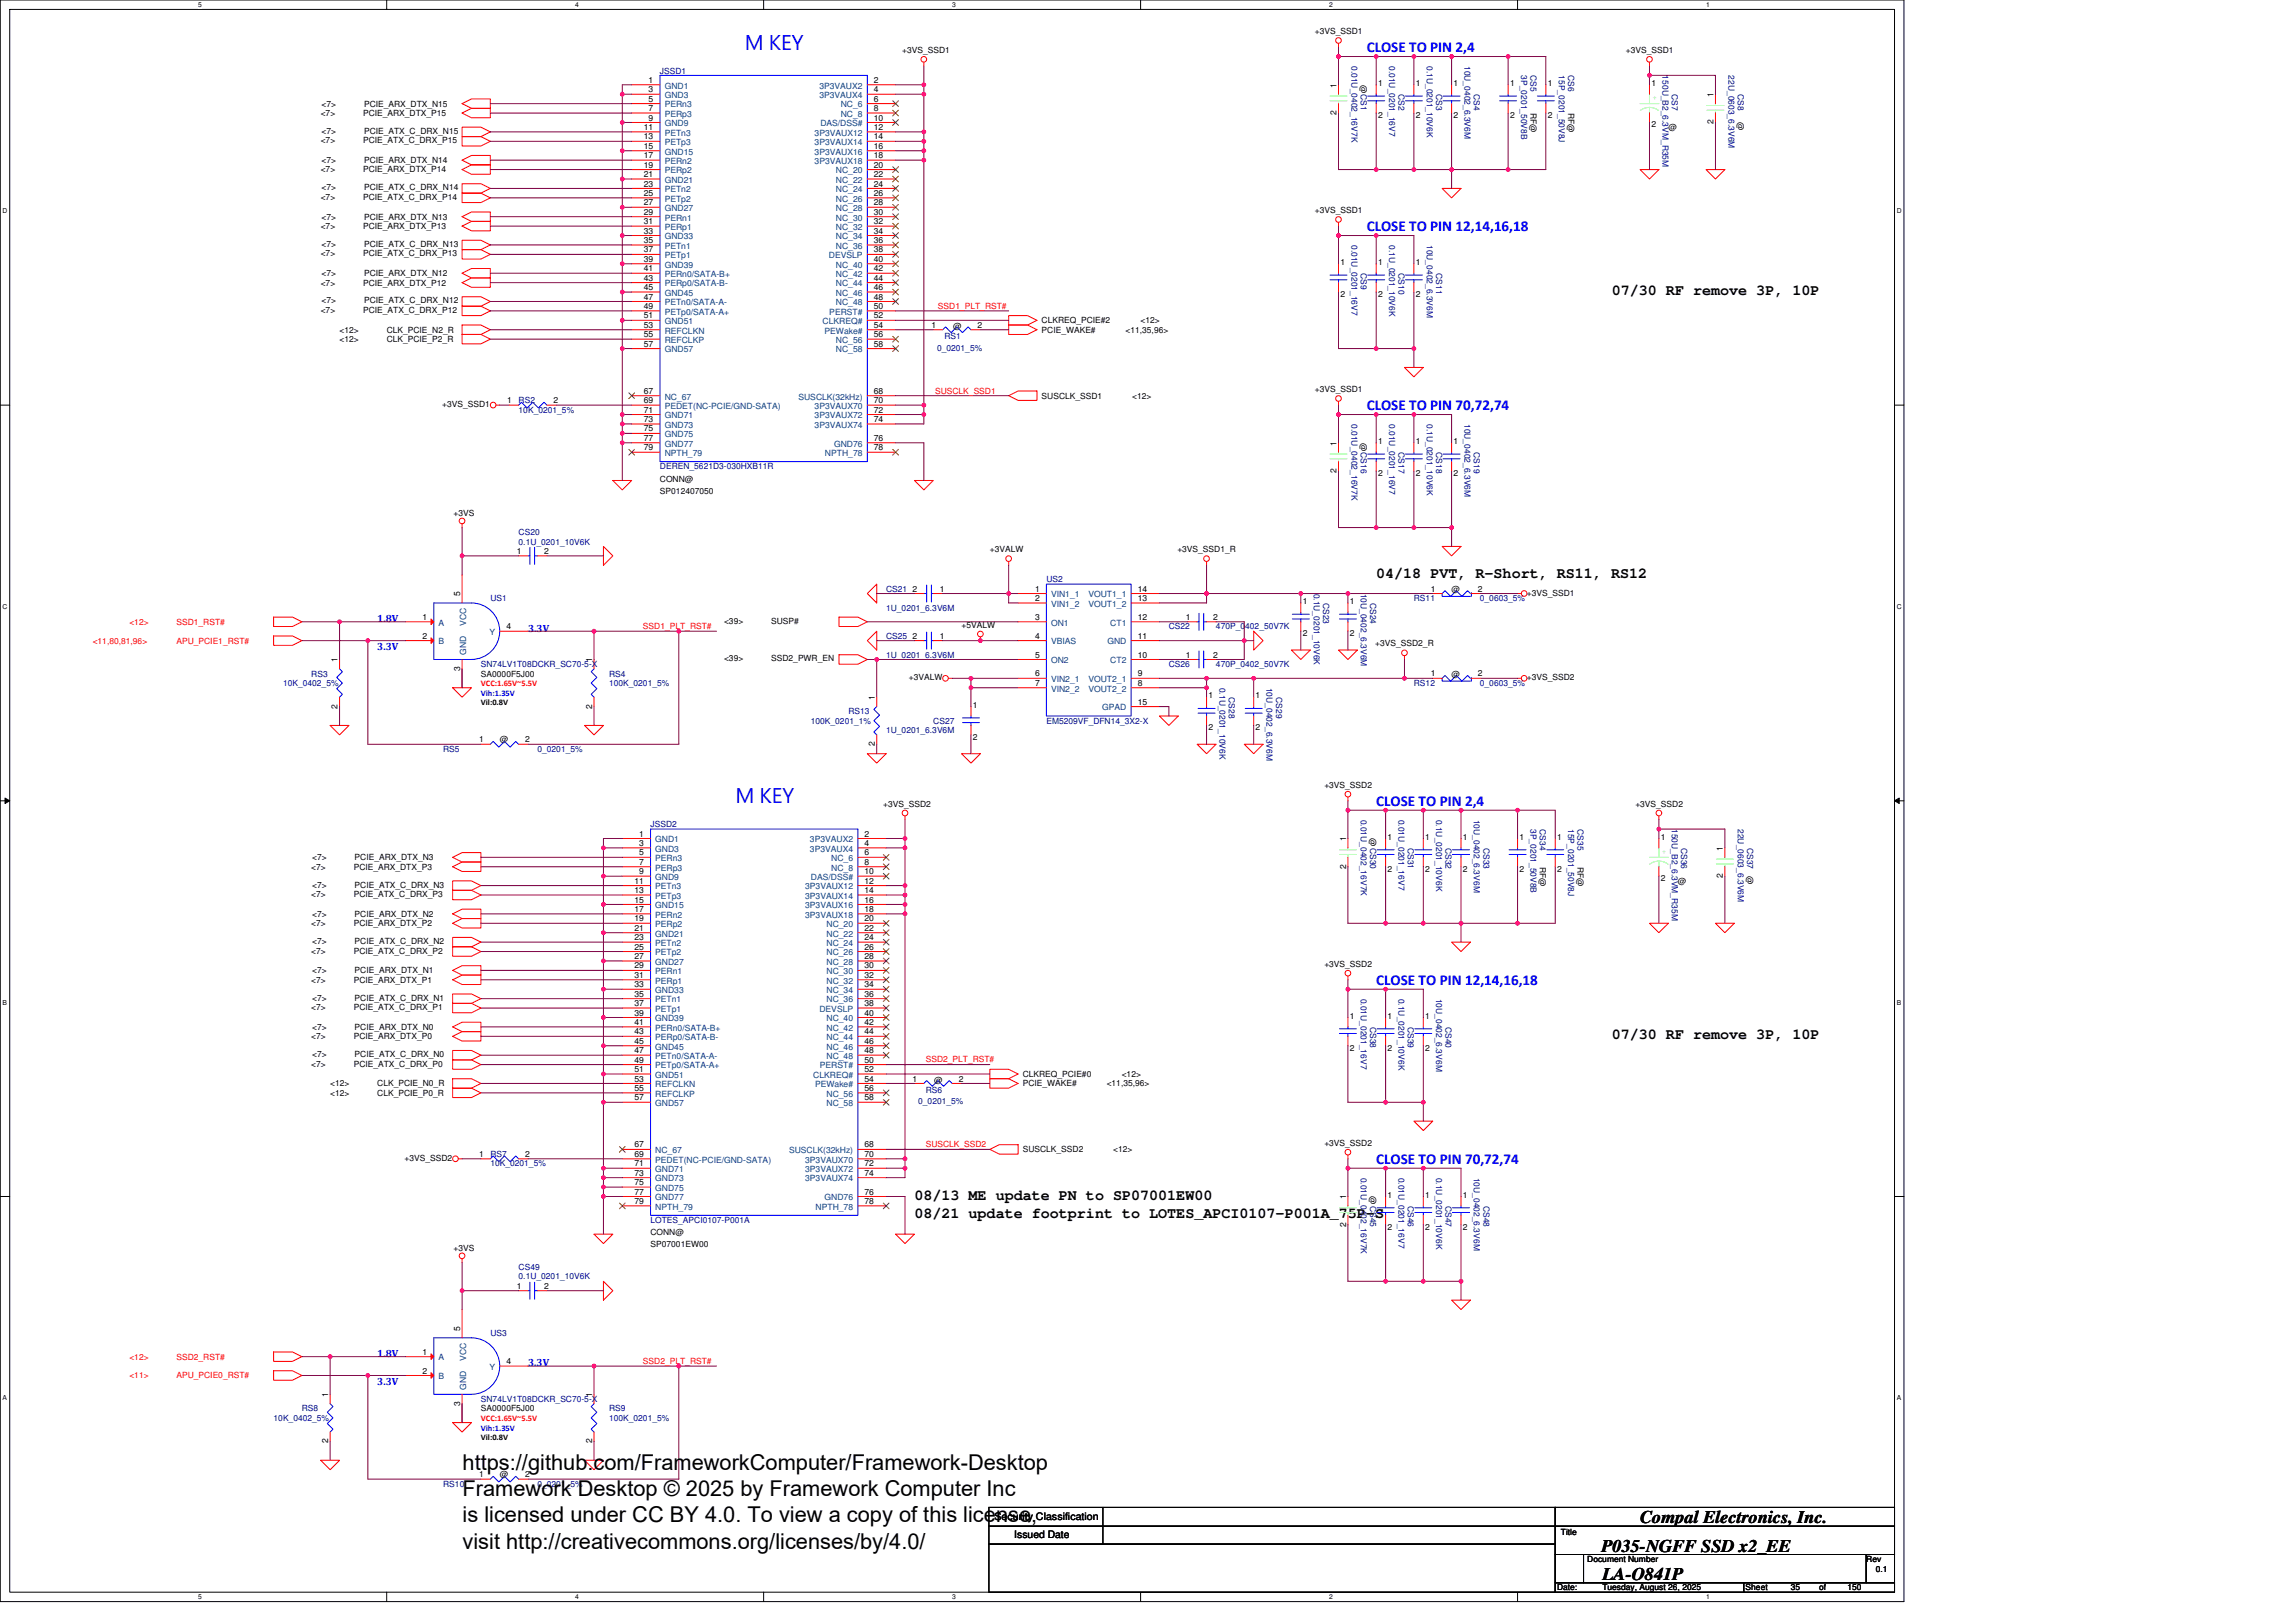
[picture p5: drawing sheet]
<svg xmlns="http://www.w3.org/2000/svg" width="297mm" height="210mm" viewBox="0 0 297 210" stroke-linecap="round" stroke-linejoin="round" font-family="sans-serif">
<defs><g id="words">
<g font-size="2.8">
<text x="59.8" y="190.2">https://github.com/FrameworkComputer/Framework-Desktop</text>
<text x="59.8" y="193.6">Framework Desktop © 2025 by Framework Computer Inc</text>
<text x="59.8" y="197">is licensed under CC BY 4.0. To view a copy of this license,</text>
<text x="59.8" y="200.4">visit http://creativecommons.org/licenses/by/4.0/</text>
</g>
<g font-size="2.6" fill="#00f">
<text x="96.4" y="6.4">M KEY</text>
<text x="95.1" y="103.9">M KEY</text>
</g>
<g font-size="2.3">
<text x="212.2" y="197.1">Compal Electronics, Inc.</text>
<text x="207.2" y="200.8">P035-NGFF SSD x2_EE</text>
<text x="207.3" y="204.4">LA-O841P</text>
</g>
<g font-size="1.9" fill="#00f">
<text x="176.8" y="6.7">CLOSE TO PIN 2,4</text>
<text x="176.8" y="29.9">CLOSE TO PIN 12,14,16,18</text>
<text x="176.8" y="53.1">CLOSE TO PIN 70,72,74</text>
<text x="178" y="104.3">CLOSE TO PIN 2,4</text>
<text x="178" y="127.4">CLOSE TO PIN 12,14,16,18</text>
<text x="178" y="150.6">CLOSE TO PIN 70,72,74</text>
</g>
<g font-size="1.9">
<text x="208.5" y="38.2">07/30 RF remove 3P, 10P</text>
<text x="178" y="74.8">04/18 PVT, R-Short, RS11, RS12</text>
<text x="208.5" y="134.5">07/30 RF remove 3P, 10P</text>
<text x="118.3" y="155.2">08/13 ME update PN to SP07001EW00</text>
<text x="118.3" y="157.7">08/21 update footprint to LOTES_APCI0107-P001A_75P-S</text>
</g>
<g font-size="1.3" fill="#00f">
<text x="48.8" y="80.5">1.8V</text>
<text x="68.3" y="81.7">3.3V</text>
<text x="48.8" y="84.2">3.3V</text>
<text x="48.8" y="175.6">1.8V</text>
<text x="48.8" y="179.3">3.3V</text>
<text x="68.3" y="176.8">3.3V</text>
</g>
<g font-size="1.3">
<text x="128.7" y="196.8">Security Classification</text>
<text x="131.2" y="199.1">Issued Date</text>
</g>
<g font-size="1.1">
<text x="170.1" y="4.4">+3VS_SSD1</text>
<text x="83.9" y="10.7">1</text>
<text x="83.9" y="11.9">3</text>
<text x="113.1" y="10.7">2</text>
<text x="113.1" y="11.9">4</text>
<text x="116.7" y="6.8">+3VS_SSD1</text>
<text x="172.9" y="11.3" transform="rotate(-90 172.9 11.3)">1</text>
<text x="176.1" y="11" transform="rotate(90 176.1 11)">@CS1</text>
<text x="178.3" y="11.1">1</text>
<text x="183.2" y="11.1">1</text>
<text x="188" y="11.1">1</text>
<text x="195.4" y="11.1">1</text>
<text x="200.2" y="11.1">1</text>
<text x="210.4" y="6.8">+3VS_SSD1</text>
<text x="213.6" y="11.1">1</text>
<text x="41.5" y="15">&lt;7&gt;</text>
<text x="41.6" y="17.3">&lt;7&gt;</text>
<text x="41.6" y="13.8">&lt;7&gt;</text>
<text x="47" y="15">PCIE_ARX_DTX_P15</text>
<text x="47.1" y="13.8">PCIE_ARX_DTX_N15</text>
<text x="47.1" y="17.3">PCIE_ATX_C_DRX_N15</text>
<text x="83.3" y="16.8">11</text>
<text x="83.9" y="14.4">7</text>
<text x="83.9" y="13.2">5</text>
<text x="83.9" y="15.6">9</text>
<text x="113.1" y="16.8">12</text>
<text x="113.1" y="13.2">6</text>
<text x="113.1" y="14.4">8</text>
<text x="113.1" y="15.6">10</text>
<text x="172.9" y="14.9" transform="rotate(-90 172.9 14.9)">2</text>
<text x="178.3" y="15.2">2</text>
<text x="183.2" y="15.2">2</text>
<text x="188" y="15.2">2</text>
<text x="195.4" y="15.2">2</text>
<text x="198" y="14.6" transform="rotate(90 198 14.6)">RF@</text>
<text x="200.2" y="15.2">2</text>
<text x="202.9" y="14.6" transform="rotate(90 202.9 14.6)">RF@</text>
<text x="213.6" y="16.5">2</text>
<text x="215.8" y="16.8">@</text>
<text x="221.7" y="16.1" transform="rotate(-90 221.7 16.1)">2</text>
<text x="221.7" y="12.6" transform="rotate(-90 221.7 12.6)">1</text>
<text x="224.8" y="15.8" transform="rotate(90 224.8 15.8)">@</text>
<text x="41.5" y="18.5">&lt;7&gt;</text>
<text x="41.5" y="22.3">&lt;7&gt;</text>
<text x="41.6" y="21.1">&lt;7&gt;</text>
<text x="47" y="18.5">PCIE_ATX_C_DRX_P15</text>
<text x="47" y="22.3">PCIE_ARX_DTX_P14</text>
<text x="47.1" y="21.1">PCIE_ARX_DTX_N14</text>
<text x="83.3" y="18">13</text>
<text x="83.3" y="19.3">15</text>
<text x="83.3" y="20.5">17</text>
<text x="83.3" y="21.7">19</text>
<text x="83.3" y="22.9">21</text>
<text x="113.1" y="18">14</text>
<text x="113.1" y="19.3">16</text>
<text x="113.1" y="20.5">18</text>
<text x="113.1" y="21.7">20</text>
<text x="113.1" y="22.9">22</text>
<text x="41.5" y="25.9">&lt;7&gt;</text>
<text x="41.5" y="29.6">&lt;7&gt;</text>
<text x="41.6" y="24.6">&lt;7&gt;</text>
<text x="41.6" y="28.4">&lt;7&gt;</text>
<text x="47" y="25.9">PCIE_ATX_C_DRX_P14</text>
<text x="47" y="29.6">PCIE_ARX_DTX_P13</text>
<text x="47.1" y="24.6">PCIE_ATX_C_DRX_N14</text>
<text x="47.1" y="28.4">PCIE_ARX_DTX_N13</text>
<text x="83.3" y="24.1">23</text>
<text x="83.3" y="25.4">25</text>
<text x="83.3" y="26.6">27</text>
<text x="83.3" y="27.8">29</text>
<text x="83.3" y="29">31</text>
<text x="113.1" y="24.1">24</text>
<text x="113.1" y="25.4">26</text>
<text x="113.1" y="26.6">28</text>
<text x="113.1" y="27.8">30</text>
<text x="113.1" y="29">32</text>
<text x="170.1" y="27.6">+3VS_SSD1</text>
<text x="41.5" y="33.2">&lt;7&gt;</text>
<text x="41.6" y="32">&lt;7&gt;</text>
<text x="41.6" y="35.7">&lt;7&gt;</text>
<text x="47" y="33.2">PCIE_ATX_C_DRX_P13</text>
<text x="47.1" y="32">PCIE_ATX_C_DRX_N13</text>
<text x="47.1" y="35.7">PCIE_ARX_DTX_N12</text>
<text x="83.3" y="30.2">33</text>
<text x="83.3" y="31.5">35</text>
<text x="83.3" y="32.7">37</text>
<text x="83.3" y="33.9">39</text>
<text x="83.3" y="35.1">41</text>
<text x="113.1" y="30.2">34</text>
<text x="113.1" y="31.5">36</text>
<text x="113.1" y="33.9">40</text>
<text x="113.1" y="35.1">42</text>
<text x="113.1" y="32.7">38</text>
<text x="173.4" y="34.3">1</text>
<text x="178.3" y="34.3">1</text>
<text x="183.2" y="34.3">1</text>
<text x="41.5" y="37">&lt;7&gt;</text>
<text x="41.5" y="40.5">&lt;7&gt;</text>
<text x="41.6" y="39.3">&lt;7&gt;</text>
<text x="47" y="37">PCIE_ARX_DTX_P12</text>
<text x="47" y="40.5">PCIE_ATX_C_DRX_P12</text>
<text x="47.1" y="39.3">PCIE_ATX_C_DRX_N12</text>
<text x="83.3" y="36.3">43</text>
<text x="83.3" y="37.5">45</text>
<text x="83.3" y="38.8">47</text>
<text x="83.3" y="40">49</text>
<text x="83.3" y="41.2">51</text>
<text x="113.1" y="40">50</text>
<text x="113.1" y="36.3">44</text>
<text x="113.1" y="37.5">46</text>
<text x="113.1" y="38.8">48</text>
<text x="113.1" y="41.2">52</text>
<text x="134.8" y="41.8">CLKREQ_PCIE#2</text>
<text x="147.6" y="41.8">&lt;12&gt;</text>
<text x="173.4" y="38.4">2</text>
<text x="178.3" y="38.4">2</text>
<text x="183.2" y="38.4">2</text>
<text x="43.9" y="44.3">&lt;12&gt;</text>
<text x="43.9" y="43">&lt;12&gt;</text>
<text x="50" y="44.3">CLK_PCIE_P2_R</text>
<text x="50" y="43">CLK_PCIE_N2_R</text>
<text x="83.3" y="42.4">53</text>
<text x="83.3" y="43.6">55</text>
<text x="83.3" y="44.9">57</text>
<text x="113.1" y="43.6">56</text>
<text x="113.1" y="44.9">58</text>
<text x="113.1" y="42.4">54</text>
<text x="120.5" y="42.4">1</text>
<text x="123.3" y="42.6">@</text>
<text x="126.5" y="42.4">2</text>
<text x="134.8" y="43">PCIE_WAKE#</text>
<text x="145.6" y="43">&lt;11,35,96&gt;</text>
<text x="57.2" y="52.7">+3VS_SSD1</text>
<text x="65.6" y="52.2">1</text>
<text x="71.6" y="52.2">2</text>
<text x="83.3" y="51">67</text>
<text x="83.3" y="52.2">69</text>
<text x="83.3" y="53.4">71</text>
<text x="113.1" y="51">68</text>
<text x="113.1" y="52.2">70</text>
<text x="113.1" y="53.4">72</text>
<text x="134.8" y="51.6">SUSCLK_SSD1</text>
<text x="146.5" y="51.6">&lt;12&gt;</text>
<text x="170.1" y="50.7">+3VS_SSD1</text>
<text x="83.3" y="54.6">73</text>
<text x="83.3" y="55.8">75</text>
<text x="83.3" y="57.1">77</text>
<text x="83.3" y="58.3">79</text>
<text x="113.1" y="54.6">74</text>
<text x="113.1" y="57.1">76</text>
<text x="113.1" y="58.3">78</text>
<text x="172.9" y="57.7" transform="rotate(-90 172.9 57.7)">1</text>
<text x="176.1" y="57.3" transform="rotate(90 176.1 57.3)">@CS16</text>
<text x="178.3" y="57.4">1</text>
<text x="183.2" y="57.4">1</text>
<text x="188" y="57.4">1</text>
<text x="85.4" y="62.3">CONN@</text>
<text x="85.4" y="63.9">SP012407050</text>
<text x="172.9" y="61.2" transform="rotate(-90 172.9 61.2)">2</text>
<text x="178.3" y="61.6">2</text>
<text x="183.2" y="61.6">2</text>
<text x="188" y="61.6">2</text>
<text x="58.7" y="66.8">+3VS</text>
<text x="66.8" y="71.7">1</text>
<text x="70.4" y="71.7">2</text>
<text x="128.1" y="71.5">+3VALW</text>
<text x="152.3" y="71.5">+3VS_SSD1_R</text>
<text x="59.5" y="77.2" transform="rotate(-90 59.5 77.2)">5</text>
<text x="118.1" y="76.6">2</text>
<text x="121.6" y="76.6">1</text>
<text x="133.9" y="76.6">1</text>
<text x="133.9" y="77.8">2</text>
<text x="147.2" y="77.8">13</text>
<text x="147.2" y="76.6">14</text>
<text x="185.1" y="76.6">1</text>
<text x="187.8" y="76.6">@</text>
<text x="191.2" y="76.6">2</text>
<text x="197.5" y="77.1">+3VS_SSD1</text>
<text x="54.7" y="80.2">1</text>
<text x="54.7" y="82.7">2</text>
<text x="65.5" y="81.4">4</text>
<text x="93.7" y="80.7">&lt;39&gt;</text>
<text x="99.8" y="80.7">SUSP#</text>
<text x="118.1" y="82.7">2</text>
<text x="121.6" y="82.7">1</text>
<text x="124.4" y="81.2">+5VALW</text>
<text x="133.9" y="80.2">3</text>
<text x="133.9" y="82.7">4</text>
<text x="147.2" y="82.7">11</text>
<text x="147.2" y="80.2">12</text>
<text x="153.4" y="80.2">1</text>
<text x="156.9" y="80.2">2</text>
<text x="168.5" y="78.2">1</text>
<text x="168.5" y="82.3">2</text>
<text x="174.6" y="78.2">1</text>
<text x="174.6" y="82.3">2</text>
<text x="177.9" y="83.6">+3VS_SSD2_R</text>
<text x="43.7" y="85.7" transform="rotate(-90 43.7 85.7)">1</text>
<text x="59.5" y="86.8" transform="rotate(-90 59.5 86.8)">3</text>
<text x="62.2" y="87.5">SA0000F5J00</text>
<text x="76.6" y="85.7" transform="rotate(-90 76.6 85.7)">1</text>
<text x="93.7" y="85.6">&lt;39&gt;</text>
<text x="99.8" y="85.6">SSD2_PWR_EN</text>
<text x="117.6" y="88">+3VALW</text>
<text x="133.9" y="85.1">5</text>
<text x="133.9" y="87.5">6</text>
<text x="133.9" y="88.8">7</text>
<text x="147.2" y="88.8">8</text>
<text x="147.2" y="87.5">9</text>
<text x="147.2" y="85.1">10</text>
<text x="153.4" y="85.1">1</text>
<text x="156.9" y="85.1">2</text>
<text x="185.1" y="87.5">1</text>
<text x="187.8" y="87.5">@</text>
<text x="191.2" y="87.5">2</text>
<text x="197.5" y="88">+3VS_SSD2</text>
<text x="43.7" y="91.7" transform="rotate(-90 43.7 91.7)">2</text>
<text x="62.2" y="91.3">Vil:0.8V</text>
<text x="76.6" y="91.7" transform="rotate(-90 76.6 91.7)">2</text>
<text x="113.2" y="90.6" transform="rotate(-90 113.2 90.6)">1</text>
<text x="125.9" y="91.6">1</text>
<text x="125.9" y="95.7">2</text>
<text x="147.2" y="91.2">15</text>
<text x="156.3" y="90.4">1</text>
<text x="156.3" y="94.5">2</text>
<text x="162.4" y="90.4">1</text>
<text x="162.4" y="94.5">2</text>
<text x="62" y="96.1">1</text>
<text x="64.7" y="96.1">@</text>
<text x="67.9" y="96.1">2</text>
<text x="113.2" y="96.6" transform="rotate(-90 113.2 96.6)">2</text>
<text x="171.3" y="101.9">+3VS_SSD2</text>
<text x="114.3" y="104.4">+3VS_SSD2</text>
<text x="211.6" y="104.4">+3VS_SSD2</text>
<text x="40.3" y="112.5">&lt;7&gt;</text>
<text x="40.4" y="111.3">&lt;7&gt;</text>
<text x="45.8" y="112.5">PCIE_ARX_DTX_P3</text>
<text x="45.9" y="111.3">PCIE_ARX_DTX_N3</text>
<text x="82.7" y="108.3">1</text>
<text x="82.7" y="109.5">3</text>
<text x="82.7" y="111.9">7</text>
<text x="82.7" y="110.7">5</text>
<text x="82.7" y="113.1">9</text>
<text x="111.8" y="110.7">6</text>
<text x="111.8" y="111.9">8</text>
<text x="111.8" y="108.3">2</text>
<text x="111.8" y="109.5">4</text>
<text x="111.8" y="113.1">10</text>
<text x="174.1" y="112.4" transform="rotate(-90 174.1 112.4)">2</text>
<text x="174.1" y="108.9" transform="rotate(-90 174.1 108.9)">1</text>
<text x="177.3" y="108.5" transform="rotate(90 177.3 108.5)">@CS30</text>
<text x="179.5" y="108.6">1</text>
<text x="179.5" y="112.8">2</text>
<text x="184.4" y="108.6">1</text>
<text x="184.4" y="112.8">2</text>
<text x="189.3" y="108.6">1</text>
<text x="189.3" y="112.8">2</text>
<text x="196.6" y="108.6">1</text>
<text x="196.6" y="112.8">2</text>
<text x="199.2" y="112.2" transform="rotate(90 199.2 112.2)">RF@</text>
<text x="201.5" y="108.6">1</text>
<text x="201.5" y="112.8">2</text>
<text x="204.1" y="112.2" transform="rotate(90 204.1 112.2)">RF@</text>
<text x="214.9" y="108.6">1</text>
<text x="222.9" y="113.6" transform="rotate(-90 222.9 113.6)">2</text>
<text x="222.9" y="110.1" transform="rotate(-90 222.9 110.1)">1</text>
<text x="226" y="113.4" transform="rotate(90 226 113.4)">@</text>
<text x="40.3" y="119.9">&lt;7&gt;</text>
<text x="40.3" y="116.1">&lt;7&gt;</text>
<text x="40.4" y="118.6">&lt;7&gt;</text>
<text x="40.4" y="114.9">&lt;7&gt;</text>
<text x="45.8" y="119.9">PCIE_ARX_DTX_P2</text>
<text x="45.8" y="116.1">PCIE_ATX_C_DRX_P3</text>
<text x="45.9" y="118.6">PCIE_ARX_DTX_N2</text>
<text x="45.9" y="114.9">PCIE_ATX_C_DRX_N3</text>
<text x="82.1" y="114.4">11</text>
<text x="82.1" y="115.6">13</text>
<text x="82.1" y="116.8">15</text>
<text x="82.1" y="118">17</text>
<text x="82.1" y="119.2">19</text>
<text x="111.8" y="114.4">12</text>
<text x="111.8" y="115.6">14</text>
<text x="111.8" y="116.8">16</text>
<text x="111.8" y="118">18</text>
<text x="111.8" y="119.2">20</text>
<text x="214.9" y="114">2</text>
<text x="217.1" y="114.4">@</text>
<text x="40.3" y="123.4">&lt;7&gt;</text>
<text x="40.4" y="126">&lt;7&gt;</text>
<text x="40.4" y="122.2">&lt;7&gt;</text>
<text x="45.8" y="123.4">PCIE_ATX_C_DRX_P2</text>
<text x="45.9" y="126">PCIE_ARX_DTX_N1</text>
<text x="45.9" y="122.2">PCIE_ATX_C_DRX_N2</text>
<text x="82.1" y="120.5">21</text>
<text x="82.1" y="121.7">23</text>
<text x="82.1" y="122.9">25</text>
<text x="82.1" y="124.1">27</text>
<text x="82.1" y="125.3">29</text>
<text x="111.8" y="120.5">22</text>
<text x="111.8" y="121.7">24</text>
<text x="111.8" y="122.9">26</text>
<text x="111.8" y="124.1">28</text>
<text x="111.8" y="125.3">30</text>
<text x="171.3" y="125.1">+3VS_SSD2</text>
<text x="40.3" y="127.2">&lt;7&gt;</text>
<text x="40.3" y="130.7">&lt;7&gt;</text>
<text x="40.4" y="129.5">&lt;7&gt;</text>
<text x="45.8" y="127.2">PCIE_ARX_DTX_P1</text>
<text x="45.8" y="130.7">PCIE_ATX_C_DRX_P1</text>
<text x="45.9" y="129.5">PCIE_ATX_C_DRX_N1</text>
<text x="82.1" y="126.5">31</text>
<text x="82.1" y="127.8">33</text>
<text x="82.1" y="129">35</text>
<text x="82.1" y="130.2">37</text>
<text x="82.1" y="131.4">39</text>
<text x="111.8" y="126.5">32</text>
<text x="111.8" y="127.8">34</text>
<text x="111.8" y="129">36</text>
<text x="111.8" y="131.4">40</text>
<text x="111.8" y="130.2">38</text>
<text x="174.6" y="131.8">1</text>
<text x="179.5" y="131.8">1</text>
<text x="184.4" y="131.8">1</text>
<text x="40.3" y="134.5">&lt;7&gt;</text>
<text x="40.4" y="133.3">&lt;7&gt;</text>
<text x="40.4" y="136.8">&lt;7&gt;</text>
<text x="45.8" y="134.5">PCIE_ARX_DTX_P0</text>
<text x="45.9" y="133.3">PCIE_ARX_DTX_N0</text>
<text x="45.9" y="136.8">PCIE_ATX_C_DRX_N0</text>
<text x="82.1" y="132.6">41</text>
<text x="82.1" y="133.9">43</text>
<text x="82.1" y="135.1">45</text>
<text x="82.1" y="136.3">47</text>
<text x="82.1" y="137.5">49</text>
<text x="111.8" y="132.6">42</text>
<text x="111.8" y="133.9">44</text>
<text x="111.8" y="135.1">46</text>
<text x="111.8" y="136.3">48</text>
<text x="111.8" y="137.5">50</text>
<text x="174.6" y="135.9">2</text>
<text x="179.5" y="135.9">2</text>
<text x="184.4" y="135.9">2</text>
<text x="40.3" y="138">&lt;7&gt;</text>
<text x="42.7" y="140.6">&lt;12&gt;</text>
<text x="42.7" y="141.8">&lt;12&gt;</text>
<text x="45.8" y="138">PCIE_ATX_C_DRX_P0</text>
<text x="48.8" y="140.6">CLK_PCIE_N0_R</text>
<text x="48.8" y="141.8">CLK_PCIE_P0_R</text>
<text x="82.1" y="138.7">51</text>
<text x="82.1" y="140">53</text>
<text x="82.1" y="141.2">55</text>
<text x="82.1" y="142.4">57</text>
<text x="111.8" y="141.2">56</text>
<text x="111.8" y="142.4">58</text>
<text x="111.8" y="138.7">52</text>
<text x="111.8" y="140">54</text>
<text x="118.1" y="140">1</text>
<text x="120.9" y="140.1">@</text>
<text x="124" y="140">2</text>
<text x="132.3" y="139.4">CLKREQ_PCIE#0</text>
<text x="132.3" y="140.6">PCIE_WAKE#</text>
<text x="143.2" y="140.6">&lt;11,35,96&gt;</text>
<text x="145.1" y="139.4">&lt;12&gt;</text>
<text x="62" y="149.7">1</text>
<text x="67.9" y="149.7">2</text>
<text x="82.1" y="148.5">67</text>
<text x="82.1" y="149.7">69</text>
<text x="111.8" y="148.5">68</text>
<text x="111.8" y="149.7">70</text>
<text x="132.3" y="149.1">SUSCLK_SSD2</text>
<text x="144" y="149.1">&lt;12&gt;</text>
<text x="171.3" y="148.3">+3VS_SSD2</text>
<text x="52.3" y="150.2">+3VS_SSD2</text>
<text x="82.1" y="150.9">71</text>
<text x="82.1" y="152.2">73</text>
<text x="82.1" y="153.4">75</text>
<text x="82.1" y="154.6">77</text>
<text x="82.1" y="155.8">79</text>
<text x="111.8" y="150.9">72</text>
<text x="111.8" y="152.2">74</text>
<text x="111.8" y="154.6">76</text>
<text x="111.8" y="155.8">78</text>
<text x="174.1" y="155.2" transform="rotate(-90 174.1 155.2)">1</text>
<text x="177.3" y="154.8" transform="rotate(90 177.3 154.8)">@CS45</text>
<text x="179.5" y="155">1</text>
<text x="184.4" y="155">1</text>
<text x="189.3" y="155">1</text>
<text x="58.7" y="161.9">+3VS</text>
<text x="84.2" y="159.8">CONN@</text>
<text x="84.2" y="161.4">SP07001EW00</text>
<text x="174.1" y="158.7" transform="rotate(-90 174.1 158.7)">2</text>
<text x="179.5" y="159.1">2</text>
<text x="184.4" y="159.1">2</text>
<text x="189.3" y="159.1">2</text>
<text x="66.8" y="166.8">1</text>
<text x="70.4" y="166.8">2</text>
<text x="59.5" y="172.3" transform="rotate(-90 59.5 172.3)">5</text>
<text x="54.7" y="175.3">1</text>
<text x="54.7" y="177.8">2</text>
<text x="65.5" y="176.5">4</text>
<text x="42.5" y="180.8" transform="rotate(-90 42.5 180.8)">1</text>
<text x="59.5" y="181.9" transform="rotate(-90 59.5 181.9)">3</text>
<text x="62.2" y="182.6">SA0000F5J00</text>
<text x="76.6" y="180.8" transform="rotate(-90 76.6 180.8)">1</text>
<text x="42.5" y="186.8" transform="rotate(-90 42.5 186.8)">2</text>
<text x="62" y="191.2">1</text>
<text x="62.2" y="186.4">Vil:0.8V</text>
<text x="64.7" y="191.2">@</text>
<text x="67.9" y="191.2">2</text>
<text x="76.6" y="186.8" transform="rotate(-90 76.6 186.8)">2</text>
<text x="201.9" y="198.6">Title</text>
<text x="205.4" y="202.2">Document Number</text>
<text x="241.4" y="202.2">Rev</text>
<text x="242.7" y="203.4">0.1</text>
<text x="201.4" y="205.8">Date:</text>
<text x="207.3" y="205.8">Tuesday, August 26, 2025</text>
<text x="225.8" y="205.8">Sheet</text>
<text x="231.7" y="205.8">35</text>
<text x="235.3" y="205.8">of</text>
<text x="239" y="205.8">150</text>
</g>
<g font-size="1.1" fill="#000080">
<text x="85.4" y="9.5">JSSD1</text>
<text x="174.8" y="8.5" transform="rotate(90 174.8 8.5)">0.01U_0402_16V7K</text>
<text x="179.7" y="8.5" transform="rotate(90 179.7 8.5)">0.01U_0201_16V7</text>
<text x="184.6" y="8.5" transform="rotate(90 184.6 8.5)">0.1U_0201_10V6K</text>
<text x="189.5" y="8.5" transform="rotate(90 189.5 8.5)">10U_0402_6.3V6M</text>
<text x="196.8" y="9.8" transform="rotate(90 196.8 9.8)">3P_0201_50V8B</text>
<text x="198" y="9.8" transform="rotate(90 198 9.8)">CS5</text>
<text x="201.7" y="9.8" transform="rotate(90 201.7 9.8)">15P_0201_50V8J</text>
<text x="202.9" y="9.8" transform="rotate(90 202.9 9.8)">CS6</text>
<text x="215.1" y="9.8" transform="rotate(90 215.1 9.8)">150U_B2_6.3VM_R35M</text>
<text x="223.6" y="9.8" transform="rotate(90 223.6 9.8)">22U_0603_6.3V6M</text>
<text x="180.9" y="12.2" transform="rotate(90 180.9 12.2)">CS2</text>
<text x="185.8" y="12.2" transform="rotate(90 185.8 12.2)">CS3</text>
<text x="190.7" y="12.2" transform="rotate(90 190.7 12.2)">CS4</text>
<text x="216.3" y="12.2" transform="rotate(90 216.3 12.2)">CS7</text>
<text x="224.8" y="12.2" transform="rotate(90 224.8 12.2)">CS8</text>
<text x="174.8" y="31.7" transform="rotate(90 174.8 31.7)">0.01U_0201_16V7</text>
<text x="176.1" y="35.4" transform="rotate(90 176.1 35.4)">CS9</text>
<text x="179.7" y="31.7" transform="rotate(90 179.7 31.7)">0.1U_0201_10V6K</text>
<text x="180.9" y="35.4" transform="rotate(90 180.9 35.4)">CS10</text>
<text x="184.6" y="31.7" transform="rotate(90 184.6 31.7)">10U_0402_6.3V6M</text>
<text x="185.8" y="35.4" transform="rotate(90 185.8 35.4)">CS11</text>
<text x="121.2" y="45.4">0_0201_5%</text>
<text x="122.2" y="43.9">RS1</text>
<text x="67.1" y="52.2">RS2</text>
<text x="67.1" y="53.4">10K_0201_5%</text>
<text x="174.8" y="54.9" transform="rotate(90 174.8 54.9)">0.01U_0402_16V7K</text>
<text x="179.7" y="54.9" transform="rotate(90 179.7 54.9)">0.01U_0201_16V7</text>
<text x="180.9" y="58.5" transform="rotate(90 180.9 58.5)">CS17</text>
<text x="184.6" y="54.9" transform="rotate(90 184.6 54.9)">0.1U_0201_10V6K</text>
<text x="185.8" y="58.5" transform="rotate(90 185.8 58.5)">CS18</text>
<text x="189.5" y="54.9" transform="rotate(90 189.5 54.9)">10U_0402_6.3V6M</text>
<text x="190.7" y="58.5" transform="rotate(90 190.7 58.5)">CS19</text>
<text x="85.4" y="60.7">DEREN_5621D3-030HXB11R</text>
<text x="67.1" y="69.3">CS20</text>
<text x="67.1" y="70.5">0.1U_0201_10V6K</text>
<text x="63.4" y="77.8">US1</text>
<text x="114.6" y="76.6">CS21</text>
<text x="135.4" y="75.4">US2</text>
<text x="170" y="76.8" transform="rotate(90 170 76.8)">0.1U_0201_10V6K</text>
<text x="176.1" y="76.8" transform="rotate(90 176.1 76.8)">10U_0402_6.3V6M</text>
<text x="182.9" y="77.8">RS11</text>
<text x="191.5" y="77.8">0_0603_5%</text>
<text x="114.6" y="82.7">CS25</text>
<text x="114.6" y="79">1U_0201_6.3V6M</text>
<text x="151.2" y="81.5">CS22</text>
<text x="157.3" y="81.5">470P_0402_50V7K</text>
<text x="171.2" y="78" transform="rotate(90 171.2 78)">CS23</text>
<text x="177.3" y="78" transform="rotate(90 177.3 78)">CS24</text>
<text x="36.6" y="88.8">10K_0402_5%</text>
<text x="40.3" y="87.5">RS3</text>
<text x="62.2" y="86.3">SN74LV1T08DCKR_SC70-5-X</text>
<text x="78.8" y="87.5">RS4</text>
<text x="78.8" y="88.8">100K_0201_5%</text>
<text x="114.6" y="85.1">1U_0201_6.3V6M</text>
<text x="151.2" y="86.3">CS26</text>
<text x="157.3" y="86.3">470P_0402_50V7K</text>
<text x="157.8" y="89" transform="rotate(90 157.8 89)">0.1U_0201_10V6K</text>
<text x="163.9" y="89" transform="rotate(90 163.9 89)">10U_0402_6.3V6M</text>
<text x="182.9" y="88.8">RS12</text>
<text x="191.5" y="88.8">0_0603_5%</text>
<text x="104.9" y="93.6">100K_0201_1%</text>
<text x="109.8" y="92.4">RS13</text>
<text x="114.6" y="94.9">1U_0201_6.3V6M</text>
<text x="120.7" y="93.6">CS27</text>
<text x="135.4" y="93.6">EM5209VF_DFN14_3X2-X</text>
<text x="159" y="90.2" transform="rotate(90 159 90.2)">CS28</text>
<text x="165.1" y="90.2" transform="rotate(90 165.1 90.2)">CS29</text>
<text x="57.3" y="97.3">RS5</text>
<text x="69.5" y="97.3">0_0201_5%</text>
<text x="84.2" y="107.1">JSSD2</text>
<text x="176.1" y="106.1" transform="rotate(90 176.1 106.1)">0.01U_0402_16V7K</text>
<text x="180.9" y="106.1" transform="rotate(90 180.9 106.1)">0.01U_0201_16V7</text>
<text x="185.8" y="106.1" transform="rotate(90 185.8 106.1)">0.1U_0201_10V6K</text>
<text x="190.7" y="106.1" transform="rotate(90 190.7 106.1)">10U_0402_6.3V6M</text>
<text x="198" y="107.3" transform="rotate(90 198 107.3)">3P_0201_50V8B</text>
<text x="199.2" y="107.3" transform="rotate(90 199.2 107.3)">CS34</text>
<text x="202.9" y="107.3" transform="rotate(90 202.9 107.3)">15P_0201_50V8J</text>
<text x="204.1" y="107.3" transform="rotate(90 204.1 107.3)">CS35</text>
<text x="216.3" y="107.3" transform="rotate(90 216.3 107.3)">150U_B2_6.3VM_R35M</text>
<text x="224.8" y="107.3" transform="rotate(90 224.8 107.3)">22U_0603_6.3V6M</text>
<text x="182.2" y="109.7" transform="rotate(90 182.2 109.7)">CS31</text>
<text x="187" y="109.7" transform="rotate(90 187 109.7)">CS32</text>
<text x="191.9" y="109.7" transform="rotate(90 191.9 109.7)">CS33</text>
<text x="217.5" y="109.7" transform="rotate(90 217.5 109.7)">CS36</text>
<text x="226" y="109.7" transform="rotate(90 226 109.7)">CS37</text>
<text x="176.1" y="129.2" transform="rotate(90 176.1 129.2)">0.01U_0201_16V7</text>
<text x="180.9" y="129.2" transform="rotate(90 180.9 129.2)">0.1U_0201_10V6K</text>
<text x="185.8" y="129.2" transform="rotate(90 185.8 129.2)">10U_0402_6.3V6M</text>
<text x="177.3" y="132.9" transform="rotate(90 177.3 132.9)">CS38</text>
<text x="182.2" y="132.9" transform="rotate(90 182.2 132.9)">CS39</text>
<text x="187" y="132.9" transform="rotate(90 187 132.9)">CS40</text>
<text x="118.8" y="142.9">0_0201_5%</text>
<text x="119.8" y="141.4">RS6</text>
<text x="63.4" y="149.7">RS7</text>
<text x="63.4" y="150.9">10K_0201_5%</text>
<text x="176.1" y="152.4" transform="rotate(90 176.1 152.4)">0.01U_0402_16V7K</text>
<text x="180.9" y="152.4" transform="rotate(90 180.9 152.4)">0.01U_0201_16V7</text>
<text x="185.8" y="152.4" transform="rotate(90 185.8 152.4)">0.1U_0201_10V6K</text>
<text x="190.7" y="152.4" transform="rotate(90 190.7 152.4)">10U_0402_6.3V6M</text>
<text x="84.2" y="158.3">LOTES_APCI0107-P001A</text>
<text x="182.2" y="156.1" transform="rotate(90 182.2 156.1)">CS46</text>
<text x="187" y="156.1" transform="rotate(90 187 156.1)">CS47</text>
<text x="191.9" y="156.1" transform="rotate(90 191.9 156.1)">CS48</text>
<text x="67.1" y="164.4">CS49</text>
<text x="67.1" y="165.6">0.1U_0201_10V6K</text>
<text x="63.4" y="172.9">US3</text>
<text x="35.4" y="183.9">10K_0402_5%</text>
<text x="39.1" y="182.6">RS8</text>
<text x="62.2" y="181.4">SN74LV1T08DCKR_SC70-5-X</text>
<text x="78.8" y="182.6">RS9</text>
<text x="78.8" y="183.9">100K_0201_5%</text>
<text x="57.3" y="192.4">RS10</text>
<text x="69.5" y="192.4">0_0201_5%</text>
</g>
<g font-size="1.1" fill="#004080">
<text x="86" y="11.5">GND1</text>
<text x="106" y="11.5">3P3VAUX2</text>
<text x="86" y="12.7">GND3</text>
<text x="86" y="15.1">PERp3</text>
<text x="86" y="13.9">PERn3</text>
<text x="86" y="16.3">GND9</text>
<text x="86" y="17.6">PETn3</text>
<text x="105.4" y="17.6">3P3VAUX12</text>
<text x="106" y="12.7">3P3VAUX4</text>
<text x="106.1" y="16.3">DAS/DSS#</text>
<text x="108.8" y="13.9">NC_6</text>
<text x="108.8" y="15.1">NC_8</text>
<text x="86" y="18.8">PETp3</text>
<text x="86" y="20">GND15</text>
<text x="86" y="21.2">PERn2</text>
<text x="86" y="22.4">PERp2</text>
<text x="86" y="23.7">GND21</text>
<text x="105.4" y="18.8">3P3VAUX14</text>
<text x="105.4" y="20">3P3VAUX16</text>
<text x="105.4" y="21.2">3P3VAUX18</text>
<text x="108.1" y="22.4">NC_20</text>
<text x="108.1" y="23.7">NC_22</text>
<text x="86" y="24.9">PETn2</text>
<text x="86" y="26.1">PETp2</text>
<text x="86" y="27.3">GND27</text>
<text x="86" y="28.5">PERn1</text>
<text x="86" y="29.8">PERp1</text>
<text x="108.1" y="24.9">NC_24</text>
<text x="108.1" y="26.1">NC_26</text>
<text x="108.1" y="27.3">NC_28</text>
<text x="108.1" y="28.5">NC_30</text>
<text x="108.1" y="29.8">NC_32</text>
<text x="86" y="31">GND33</text>
<text x="86" y="32.2">PETn1</text>
<text x="86" y="33.4">PETp1</text>
<text x="86" y="34.6">GND39</text>
<text x="86" y="35.9">PERn0/SATA-B+</text>
<text x="107.2" y="33.4">DEVSLP</text>
<text x="108.1" y="31">NC_34</text>
<text x="108.1" y="32.2">NC_36</text>
<text x="108.1" y="34.6">NC_40</text>
<text x="108.1" y="35.9">NC_42</text>
<text x="86" y="37.1">PERp0/SATA-B-</text>
<text x="86" y="38.3">GND45</text>
<text x="86" y="39.5">PETn0/SATA-A-</text>
<text x="86" y="40.7">PETp0/SATA-A+</text>
<text x="86" y="41.9">GND51</text>
<text x="106.4" y="41.9">CLKREQ#</text>
<text x="107.3" y="40.7">PERST#</text>
<text x="108.1" y="37.1">NC_44</text>
<text x="108.1" y="38.3">NC_46</text>
<text x="108.1" y="39.5">NC_48</text>
<text x="86" y="43.2">REFCLKN</text>
<text x="86" y="44.4">REFCLKP</text>
<text x="86" y="45.6">GND57</text>
<text x="106.7" y="43.2">PEWake#</text>
<text x="108.1" y="44.4">NC_56</text>
<text x="108.1" y="45.6">NC_58</text>
<text x="86" y="51.7">NC_67</text>
<text x="86" y="52.9">PEDET(NC-PCIE/GND-SATA)</text>
<text x="103.3" y="51.7">SUSCLK(32kHz)</text>
<text x="105.4" y="52.9">3P3VAUX70</text>
<text x="86" y="54.1">GND71</text>
<text x="86" y="55.4">GND73</text>
<text x="86" y="56.6">GND75</text>
<text x="86" y="57.8">GND77</text>
<text x="86" y="59">NPTH_79</text>
<text x="105.4" y="54.1">3P3VAUX72</text>
<text x="105.4" y="55.4">3P3VAUX74</text>
<text x="106.7" y="59">NPTH_78</text>
<text x="107.9" y="57.8">GND76</text>
<text x="136" y="77.3">VIN1_1</text>
<text x="140.8" y="77.3">VOUT1_1</text>
<text x="56.7" y="81">A</text>
<text x="56.7" y="83.4">B</text>
<text x="60.3" y="81" transform="rotate(-90 60.3 81)">VCC</text>
<text x="63.3" y="82.2">Y</text>
<text x="136" y="78.5">VIN1_2</text>
<text x="136" y="81">ON1</text>
<text x="136" y="83.4">VBIAS</text>
<text x="140.8" y="78.5">VOUT1_2</text>
<text x="143.3" y="83.4">GND</text>
<text x="143.6" y="81">CT1</text>
<text x="60.3" y="84.7" transform="rotate(-90 60.3 84.7)">GND</text>
<text x="136" y="85.8">ON2</text>
<text x="136" y="88.3">VIN2_1</text>
<text x="136" y="89.5">VIN2_2</text>
<text x="140.8" y="89.5">VOUT2_2</text>
<text x="140.8" y="88.3">VOUT2_1</text>
<text x="143.6" y="85.8">CT2</text>
<text x="142.6" y="91.9">GPAD</text>
<text x="84.8" y="109">GND1</text>
<text x="84.8" y="110.2">GND3</text>
<text x="84.8" y="112.7">PERp3</text>
<text x="84.8" y="111.4">PERn3</text>
<text x="84.8" y="113.9">GND9</text>
<text x="104.8" y="109">3P3VAUX2</text>
<text x="104.8" y="110.2">3P3VAUX4</text>
<text x="104.9" y="113.9">DAS/DSS#</text>
<text x="107.5" y="111.4">NC_6</text>
<text x="107.5" y="112.7">NC_8</text>
<text x="84.8" y="115.1">PETn3</text>
<text x="84.8" y="116.3">PETp3</text>
<text x="84.8" y="117.5">GND15</text>
<text x="84.8" y="118.8">PERn2</text>
<text x="84.8" y="120">PERp2</text>
<text x="104.2" y="115.1">3P3VAUX12</text>
<text x="104.2" y="116.3">3P3VAUX14</text>
<text x="104.2" y="117.5">3P3VAUX16</text>
<text x="104.2" y="118.8">3P3VAUX18</text>
<text x="106.9" y="120">NC_20</text>
<text x="84.8" y="121.2">GND21</text>
<text x="84.8" y="122.4">PETn2</text>
<text x="84.8" y="123.6">PETp2</text>
<text x="84.8" y="124.9">GND27</text>
<text x="106.9" y="121.2">NC_22</text>
<text x="106.9" y="122.4">NC_24</text>
<text x="106.9" y="123.6">NC_26</text>
<text x="106.9" y="124.9">NC_28</text>
<text x="84.8" y="126.1">PERn1</text>
<text x="84.8" y="127.3">PERp1</text>
<text x="84.8" y="128.5">GND33</text>
<text x="84.8" y="129.7">PETn1</text>
<text x="84.8" y="130.9">PETp1</text>
<text x="106" y="130.9">DEVSLP</text>
<text x="106.9" y="126.1">NC_30</text>
<text x="106.9" y="127.3">NC_32</text>
<text x="106.9" y="128.5">NC_34</text>
<text x="106.9" y="129.7">NC_36</text>
<text x="84.8" y="132.2">GND39</text>
<text x="84.8" y="133.4">PERn0/SATA-B+</text>
<text x="84.8" y="134.6">PERp0/SATA-B-</text>
<text x="84.8" y="135.8">GND45</text>
<text x="84.8" y="137">PETn0/SATA-A-</text>
<text x="106.9" y="132.2">NC_40</text>
<text x="106.9" y="133.4">NC_42</text>
<text x="106.9" y="134.6">NC_44</text>
<text x="106.9" y="135.8">NC_46</text>
<text x="106.9" y="137">NC_48</text>
<text x="84.8" y="138.3">PETp0/SATA-A+</text>
<text x="84.8" y="139.5">GND51</text>
<text x="84.8" y="140.7">REFCLKN</text>
<text x="84.8" y="141.9">REFCLKP</text>
<text x="84.8" y="143.1">GND57</text>
<text x="105.2" y="139.5">CLKREQ#</text>
<text x="105.5" y="140.7">PEWake#</text>
<text x="106.1" y="138.3">PERST#</text>
<text x="106.9" y="141.9">NC_56</text>
<text x="106.9" y="143.1">NC_58</text>
<text x="84.8" y="149.2">NC_67</text>
<text x="102.1" y="149.2">SUSCLK(32kHz)</text>
<text x="84.8" y="150.5">PEDET(NC-PCIE/GND-SATA)</text>
<text x="84.8" y="151.7">GND71</text>
<text x="84.8" y="152.9">GND73</text>
<text x="84.8" y="154.1">GND75</text>
<text x="84.8" y="155.3">GND77</text>
<text x="104.2" y="150.5">3P3VAUX70</text>
<text x="104.2" y="151.7">3P3VAUX72</text>
<text x="104.2" y="152.9">3P3VAUX74</text>
<text x="106.7" y="155.3">GND76</text>
<text x="84.8" y="156.6">NPTH_79</text>
<text x="105.5" y="156.6">NPTH_78</text>
<text x="56.7" y="176.1">A</text>
<text x="56.7" y="178.5">B</text>
<text x="60.3" y="179.8" transform="rotate(-90 60.3 179.8)">GND</text>
<text x="60.3" y="176.1" transform="rotate(-90 60.3 176.1)">VCC</text>
<text x="63.3" y="177.3">Y</text>
</g>
<g font-size="1.1" fill="#80ff80">
<text x="213.8" y="12.9">+</text>
<text x="215" y="110.5">+</text>
</g>
<g font-size="1.1" fill="#f00">
<text x="121.3" y="40">SSD1_PLT_RST#</text>
<text x="121" y="50.9">SUSCLK_SSD1</text>
<text x="12" y="83.3">&lt;11,80,81,96&gt;</text>
<text x="16.7" y="80.8">&lt;12&gt;</text>
<text x="22.8" y="83.3">APU_PCIE1_RST#</text>
<text x="22.8" y="80.8">SSD1_RST#</text>
<text x="83.2" y="81.4">SSD1_PLT_RST#</text>
<text x="62.2" y="88.8">VCC:1.65V~5.5V</text>
<text x="119.8" y="137.5">SSD2_PLT_RST#</text>
<text x="119.8" y="148.5">SUSCLK_SSD2</text>
<text x="16.7" y="175.9">&lt;12&gt;</text>
<text x="16.7" y="178.4">&lt;11&gt;</text>
<text x="22.8" y="175.9">SSD2_RST#</text>
<text x="22.8" y="178.4">APU_PCIE0_RST#</text>
<text x="83.2" y="176.5">SSD2_PLT_RST#</text>
<text x="62.2" y="183.9">VCC:1.65V~5.5V</text>
</g>
<g font-size="1.1" fill="#00f">
<text x="62.2" y="90">Vih:1.35V</text>
<text x="62.2" y="185.1">Vih:1.35V</text>
</g>
<g font-size=".9">
<text x="25.6" y=".9">5</text>
<text x="74.4" y=".9">4</text>
<text x="123.2" y=".9">3</text>
<text x="171.9" y=".9">2</text>
<text x="220.7" y=".9">1</text>
<text x=".3" y="27.6">D</text>
<text x="245.4" y="27.6">D</text>
<text x=".3" y="78.8">C</text>
<text x="245.4" y="78.8">C</text>
<text x=".3" y="130">B</text>
<text x="245.4" y="130">B</text>
<text x=".3" y="181.2">A</text>
<text x="245.4" y="181.2">A</text>
<text x="25.6" y="206.9">5</text>
<text x="74.4" y="206.9">4</text>
<text x="123.2" y="206.9">3</text>
<text x="171.9" y="206.9">2</text>
<text x="220.7" y="206.9">1</text>
</g>
</g></defs>
<path d="M0 0h246.3v207.3h-246.3zM1.3 1.2h243.8v204.8h-243.8z" fill="none" stroke="#000" stroke-width=".13"/>
<g fill="#fff">
<path d="M25.6 .1h.5v1h-.5z"/>
<path d="M25.6 206.2h.5v.9h-.5z"/>
</g>
<path d="M50 0v1.2M50 206v1.3" fill="none" stroke="#000" stroke-width=".13"/>
<g fill="#fff">
<path d="M74.4 .1h.5v1h-.5z"/>
<path d="M74.4 206.2h.5v.9h-.5z"/>
</g>
<path d="M98.8 0v1.2M98.8 206v1.3" fill="none" stroke="#000" stroke-width=".13"/>
<g fill="#fff">
<path d="M123.2 .1h.5v1h-.5z"/>
<path d="M123.2 206.2h.5v.9h-.5z"/>
</g>
<path d="M147.6 0v1.2M147.6 206v1.3" fill="none" stroke="#000" stroke-width=".13"/>
<g fill="#fff">
<path d="M171.9 .1h.5v1h-.5z"/>
<path d="M171.9 206.2h.5v.9h-.5z"/>
</g>
<path d="M196.3 0v1.2M196.3 206v1.3" fill="none" stroke="#000" stroke-width=".13"/>
<g fill="#fff">
<path d="M220.7 .1h.5v1h-.5z"/>
<path d="M220.7 206.2h.5v.9h-.5z"/>
<path d="M.3 26.8h.7v1h-.7z"/>
<path d="M245.4 26.8h.6v1h-.6z"/>
<path d="M.3 78h.7v1h-.7z"/>
<path d="M245.4 78h.6v1h-.6z"/>
</g>
<path d="M0 52.4h1.3M245.1 52.4h1.2" fill="none" stroke="#000" stroke-width=".13"/>
<g fill="#fff">
<path d="M.3 129.2h.6v1h-.6z"/>
<path d="M245.4 129.2h.6v1h-.6z"/>
</g>
<path d="M0 103.6h1.3M.6 103.3l.7 .3-.7 .4zM245.1 103.6l.6-.3v.7zM245.1 103.6h1.2" fill="none" stroke="#000" stroke-width=".13"/>
<path d="M.6 103.3l.7 .3-.7 .4zM245.1 103.6l.6-.3v.7z" fill="#000"/>
<g fill="#fff">
<path d="M.3 180.4h.6v1h-.6z"/>
<path d="M245.4 180.4h.6v1h-.6z"/>
</g>
<g fill="none" stroke="#000" stroke-width=".13">
<path d="M0 154.8h1.3M245.1 154.8h1.2M127.9 195.1h73.3v2.4h-73.3zM127.9 197.5h73.3v2.3h-73.3zM127.9 199.8h73.3v6.2h-73.3zM142.7 195.1v4.7M201.2 195.1h43.9v2.4h-43.9zM201.2 197.5h43.9v3.7h-43.9zM201.2 201.2h3.7v3.6h-3.7zM201.2 204.8h24.4v1.2h-24.4zM204.9 201.2h36.5v3.6h-36.5zM225.6 204.8h19.5v1.2h-19.5z"/>
<path d="M241.4 201.2h3.7v3.6h-3.7z"/>
</g>
<g fill="none" stroke="#f00" stroke-width=".13">
<path d="M59.8 13.4l1.2-.6h2.4v1.2h-2.4zM59.8 14.6l1.2-.6h2.4v1.2h-2.4zM59.8 16.5h2.4l1.2 .6-1.2 .6h-2.4zM59.8 17.7h2.4l1.2 .6-1.2 .6h-2.4zM81.7 11h3.7M81.7 12.2h3.7M81.7 14.6h3.7M81.7 13.4h3.7M81.7 15.8h3.7M81.7 17.1h3.7M81.7 18.3h3.7M81.7 19.5h3.7"/>
<path d="M112.2 11h3.7M112.2 12.2h3.7M112.2 13.4h3.7M112.2 14.6h3.7M112.2 15.8h3.7M112.2 17.1h3.7M112.2 18.3h3.7M112.2 19.5h3.7M119.5 8v.5M173.2 5.6v.5M178 11v1.2M178 13.4v1.2"/>
<path d="M182.9 11v1.2M182.9 13.4v1.2M200 11v1.2M200 13.4v1.2M213.4 8v.5M221.9 12.2v1.2M221.9 14.6v1.2M59.8 20.7l1.2-.6h2.4v1.2h-2.4zM59.8 21.9l1.2-.6h2.4v1.3h-2.4zM59.8 28l1.2-.6h2.4v1.3h-2.4zM59.8 29.3l1.2-.6h2.4v1.2h-2.4zM59.8 35.4l1.2-.7h2.4v1.3h-2.4z"/>
<path d="M59.8 36.6l1.2-.6h2.4v1.2h-2.4zM59.8 23.8h2.4l1.2 .6-1.2 .6h-2.4zM59.8 25h2.4l1.2 .6-1.2 .6h-2.4zM59.8 31.1h2.4l1.2 .6-1.2 .6h-2.4zM59.8 32.3h2.4l1.2 .6-1.2 .6h-2.4zM59.8 38.4h2.4l1.2 .6-1.2 .6h-2.4zM59.8 39.6h2.4l1.2 .6-1.2 .6h-2.4zM81.7 20.7h3.7M81.7 21.9h3.7M81.7 23.2h3.7M81.7 24.4h3.7M81.7 25.6h3.7"/>
<path d="M81.7 26.8h3.7M81.7 28h3.7M81.7 29.3h3.7M81.7 30.5h3.7M81.7 31.7h3.7M81.7 32.9h3.7M81.7 34.1h3.7M81.7 35.4h3.7M81.7 36.6h3.7M81.7 37.8h3.7M81.7 39h3.7M112.2 20.7h3.7"/>
<path d="M112.2 21.9h3.7M112.2 23.2h3.7M112.2 24.4h3.7M112.2 25.6h3.7M112.2 26.8h3.7M112.2 28h3.7M112.2 29.3h3.7M112.2 30.5h3.7M112.2 31.7h3.7M112.2 32.9h3.7M112.2 34.1h3.7M112.2 35.4h3.7"/>
<path d="M112.2 36.6h3.7M112.2 37.8h3.7M112.2 39h3.7M173.2 28.8v.5M178 34.1v1.3M178 36.6v1.2M186.6 24.4h2.4l-1.2 1.2zM212.2 21.9h2.4l-1.2 1.3zM220.7 21.9h2.5l-1.3 1.3zM59.8 43.3h2.4l1.2 .6-1.2 .6h-2.4zM59.8 42.1h2.4l1.2 .6-1.2 .6h-2.4zM64.2 52.4h.5"/>
<path d="M81.7 40.2h3.7M81.7 41.5h3.7M81.7 42.7h3.7M81.7 43.9h3.7M81.7 45.1h3.7M81.7 51.2h3.7M81.7 52.4h3.7M81.7 53.6h3.7M81.7 54.9h3.7M81.7 56.1h3.7M81.7 57.3h3.7M81.7 58.5h3.7"/>
<path d="M112.2 40.2h3.7M112.2 41.5h3.7M112.2 42.7h3.7M112.2 43.9h3.7M112.2 45.1h3.7M112.2 51.2h3.7M112.2 52.4h3.7M112.2 53.6h3.7M112.2 54.9h3.7M112.2 57.3h3.7M112.2 58.5h3.7M130.5 40.8h2.4l1.3 .7-1.3 .6h-2.4z"/>
<path d="M130.5 51.2l1.2-.6h2.5v1.2h-2.5zM130.5 42.1h2.4l1.3 .6-1.3 .6h-2.4zM173.2 51.9v.5M181.7 47.5h2.4l-1.2 1.3zM182.9 57.3v1.2M182.9 59.7v1.3M187.8 57.3v1.2M187.8 59.7v1.3M35.4 79.9h2.4l1.3 .6-1.3 .6h-2.4zM59.8 67.8v.5M78.1 70.7l1.2 1.2-1.2 1.3zM79.3 62.2h2.4l-1.2 1.2z"/>
<path d="M108.5 79.9h2.5l1.2 .6-1.2 .6h-2.5zM112.2 76.8l1.2-1.2v2.4zM118.3 62.2h2.4l-1.2 1.2zM130.5 72.7v.5M131.7 76.8h3.7M131.7 78h3.7M146.3 78h3.7M146.3 76.8h3.7M156.1 72.7v.5M168.3 78v1.2M174.4 78v1.2M185.4 76.8h1.2"/>
<path d="M186.6 70.7h2.4l-1.2 1.2zM190.4 76.8h1.2M196.3 76.8h.5M35.4 82.3h2.4l1.3 .6-1.3 .6h-2.4zM42.7 93.9h2.4l-1.2 1.2zM43.9 85.3v1.3M43.9 90.2v1.2M58.6 89h2.4l-1.2 1.2zM62.2 96.3h1.2M67.1 96.3h1.2M75.6 93.9h2.5l-1.3 1.2zM76.8 85.3v1.3"/>
<path d="M76.8 90.2v1.2M108.5 84.7h2.5l1.2 .6-1.2 .7h-2.5zM112.2 82.9l1.2-1.2v2.4zM112.2 97.5h2.4l-1.2 1.3zM113.4 90.2v1.2M113.4 95.1v1.2M118.3 82.9h1.2M120.7 82.9h1.3M122.7 87.8h.5M124.4 97.5h2.4l-1.2 1.3zM126.8 82.4v.5M131.7 80.5h3.7"/>
<path d="M131.7 82.9h3.7M131.7 85.3h3.7M131.7 87.8h3.7M131.7 89h3.7M146.3 89h3.7M146.3 87.8h3.7M146.3 85.3h3.7M146.3 82.9h3.7M146.3 80.5h3.7M146.3 91.4h3.7M150 92.7h2.4l-1.2 1.2zM153.7 85.3h1.2"/>
<path d="M154.9 96.3h2.4l-1.2 1.2zM156.1 85.3h1.2M161 96.3h2.4l-1.2 1.2zM162.2 81.7l1.2 1.2-1.2 1.2zM167.1 84.1h2.4l-1.2 1.2zM168.3 80.5v1.2M173.2 84.1h2.4l-1.2 1.2zM174.4 80.5v1.2M181.7 84.9v.4M196.3 87.8h.5M58.6 118.3l1.2-.6h2.4v1.2h-2.4zM58.6 119.5l1.2-.6h2.4v1.2h-2.4z"/>
<path d="M58.6 110.9l1.2-.6h2.4v1.3h-2.4zM58.6 112.2l1.2-.6h2.4v1.2h-2.4zM58.6 114h2.4l1.2 .6-1.2 .6h-2.4zM58.6 115.2h2.4l1.2 .6-1.2 .6h-2.4zM80.5 108.5h3.7M80.5 109.7h3.7M80.5 112.2h3.7M80.5 110.9h3.7M80.5 113.4h3.7M80.5 114.6h3.7M80.5 115.8h3.7M80.5 117h3.7"/>
<path d="M80.5 118.3h3.7M80.5 119.5h3.7M111 108.5h3.6M111 109.7h3.6M111 110.9h3.6M111 112.2h3.6M111 113.4h3.6M111 114.6h3.6M111 115.8h3.6M111 117h3.6M111 118.3h3.6M111 119.5h3.6"/>
<path d="M117.1 105.6v.5M174.4 103.1v.5M174.4 108.5v1.2M174.4 110.9v1.3M184.1 108.5v1.2M184.1 110.9v1.3M189 108.5v1.2M189 110.9v1.3M201.2 108.5v1.2M201.2 110.9v1.3M213.4 119.5h2.4l-1.2 1.2zM214.6 105.6v.5"/>
<path d="M214.6 108.5v1.2M214.6 112.2v1.2M221.9 119.5h2.5l-1.2 1.2zM58.6 139.6h2.4l1.2 .6-1.2 .6h-2.4zM58.6 132.9l1.2-.6h2.4v1.2h-2.4zM58.6 134.1l1.2-.6h2.4v1.2h-2.4zM58.6 125.6l1.2-.6h2.4v1.2h-2.4zM58.6 126.8l1.2-.6h2.4v1.2h-2.4zM58.6 135.9h2.4l1.2 .7-1.2 .6h-2.4zM58.6 137.2h2.4l1.2 .6-1.2 .6h-2.4zM58.6 128.6h2.4l1.2 .6-1.2 .6h-2.4zM58.6 129.8h2.4l1.2 .7-1.2 .6h-2.4z"/>
<path d="M58.6 121.3h2.4l1.2 .6-1.2 .6h-2.4zM58.6 122.5h2.4l1.2 .6-1.2 .6h-2.4zM80.5 120.7h3.7M80.5 121.9h3.7M80.5 123.1h3.7M80.5 124.4h3.7M80.5 125.6h3.7M80.5 126.8h3.7M80.5 128h3.7M80.5 129.2h3.7M80.5 130.5h3.7M80.5 131.7h3.7"/>
<path d="M80.5 132.9h3.7M80.5 134.1h3.7M80.5 135.3h3.7M80.5 136.6h3.7M80.5 137.8h3.7M80.5 139h3.7M111 120.7h3.6M111 121.9h3.6M111 123.1h3.6M111 124.4h3.6M111 125.6h3.6M111 126.8h3.6"/>
<path d="M111 128h3.6M111 129.2h3.6M111 130.5h3.6M111 131.7h3.6M111 132.9h3.6M111 134.1h3.6M111 135.3h3.6M111 136.6h3.6M111 137.8h3.6M111 139h3.6M128.1 138.4h2.4l1.2 .6-1.2 .6h-2.4zM128.1 139.6h2.4l1.2 .6-1.2 .6h-2.4z"/>
<path d="M174.4 126.3v.5M174.4 131.7v1.2M174.4 134.1v1.2M179.3 131.7v1.2M179.3 134.1v1.2M184.1 131.7v1.2M184.1 134.1v1.2M187.8 121.9h2.4l-1.2 1.2zM58.6 140.8h2.4l1.2 .6-1.2 .6h-2.4zM59.3 150h.5M62.2 150h1.2M67.1 150h1.2"/>
<path d="M76.8 159.7h2.5l-1.2 1.2zM80.5 140.2h3.7M80.5 141.4h3.7M80.5 142.6h3.7M80.5 148.7h3.7M80.5 150h3.7M80.5 151.2h3.7M80.5 152.4h3.7M80.5 153.6h3.7M80.5 154.8h3.7M80.5 156.1h3.7M111 140.2h3.6"/>
<path d="M111 141.4h3.6M111 142.6h3.6M111 148.7h3.6M111 150h3.6M111 151.2h3.6M111 152.4h3.6M111 154.8h3.6M111 156.1h3.6M115.9 159.7h2.4l-1.2 1.2zM118.3 140.2h1.2M123.2 140.2h1.2M128.1 148.7l1.2-.6h2.4v1.3h-2.4z"/>
<path d="M174.4 149.5v.5M182.9 145.1h2.5l-1.3 1.2zM184.1 154.8v1.3M184.1 157.3v1.2M35.4 175h2.4l1.3 .6-1.3 .6h-2.4zM35.4 177.4h2.4l1.3 .6-1.3 .6h-2.4zM59.8 162.9v.5M78.1 165.8l1.2 1.2-1.2 1.2zM187.8 168.2h2.4l-1.2 1.3zM41.5 189h2.4l-1.2 1.2zM58.6 184.1h2.4l-1.2 1.2zM62.2 191.4h1.2"/>
<path d="M67.1 191.4h1.2M75.6 189h2.5l-1.3 1.2zM76.8 180.4v1.3M76.8 185.3v1.2"/>
<circle cx="119.5" cy="7.7" r=".36"/>
<circle cx="173.2" cy="5.2" r=".36"/>
<circle cx="213.4" cy="7.7" r=".36"/>
<circle cx="173.2" cy="28.4" r=".36"/>
<circle cx="63.8" cy="52.4" r=".36"/>
<circle cx="173.2" cy="51.6" r=".36"/>
<circle cx="59.8" cy="67.4" r=".36"/>
<circle cx="130.5" cy="72.3" r=".36"/>
<circle cx="156.1" cy="72.3" r=".36"/>
<circle cx="197.2" cy="76.8" r=".36"/>
<circle cx="122.3" cy="87.8" r=".36"/>
<circle cx="126.8" cy="82" r=".36"/>
<circle cx="181.7" cy="84.5" r=".36"/>
<circle cx="197.2" cy="87.8" r=".36"/>
<circle cx="117.1" cy="105.2" r=".36"/>
<circle cx="174.4" cy="102.8" r=".36"/>
<circle cx="214.6" cy="105.2" r=".36"/>
<circle cx="174.4" cy="125.9" r=".36"/>
<circle cx="58.9" cy="150" r=".36"/>
<circle cx="174.4" cy="149.1" r=".36"/>
<circle cx="59.8" cy="162.5" r=".36"/>
</g>
<g fill="none" stroke="#00f" stroke-width=".13">
<path d="M85.4 9.8h26.8v49.9h-26.8zM176.9 13h2.2M176.9 12.4h2.2M178 12.2v.2M178 13v.4M181.8 13h2.2M181.8 12.4h2.2M182.9 12.2v.2M182.9 13v.4M198.9 13h2.2M198.9 12.4h2.2M200 12.2v.2"/>
<path d="M200 13v.4M176.9 36.2h2.2M176.9 35.6h2.2M178 35.4v.2M178 36.2v.4M181.8 59.4h2.2M181.8 58.8h2.2M182.9 58.5v.3M182.9 59.4v.3M186.7 59.4h2.2M186.7 58.8h2.2M187.8 58.5v.3"/>
<path d="M187.8 59.4v.3M56.1 78h4.9a3.7 3.7 0 0 1 3.7 3.7 3.7 3.7 0 0 1-3.7 3.6h-4.9zM135.4 75.6h10.9v17.1h-10.9zM167.2 79.5h2.2M168.3 79.2v.3M173.3 79.5h2.2M174.4 79.2v.3M190.2 76.8l-.3-.4-.8 .8-.7-.8-.7 .8-.8-.8-.3 .4v.4h3.6M190.4 76.7v.5M43.9 86.6l.4 .3-.7 .8 .7 .7-.7 .7 .7 .8-.4 .3M63.4 96.3l.4-.4 .7 .8 .8-.8 .7 .8 .7-.8 .4 .4M76.8 86.6l-.3 .3 .7 .8-.7 .7 .7 .7-.7 .8 .3 .3"/>
<path d="M113.4 91.4l-.3 .4 .7 .7-.7 .8 .7 .7-.7 .7 .3 .4M119.5 82.9h.4M119.9 81.8v2.2M120.5 82.9h.2M120.5 81.8v2.2M154.9 85.3h.2M155.1 84.2v2.2M155.7 84.2v2.2M155.7 85.3h.4M167.2 80.1h2.2M168.3 80.1v.4M173.3 80.1h2.2"/>
<path d="M174.4 80.1v.4M84.2 107.3h26.8v50h-26.8zM183 110.6h2.2M183 110h2.2M184.1 109.7v.3M184.1 110.6v.3M187.9 110.6h2.2M187.9 110h2.2M189 109.7v.3M189 110.6v.3M200.1 110.6h2.2M200.1 110h2.2"/>
<path d="M201.2 109.7v.3M201.2 110.6v.3M173.3 133.7h2.2M173.3 133.1h2.2M174.4 132.9v.2M174.4 133.7v.4M178.2 133.7h2.2M178.2 133.1h2.2M179.3 132.9v.2M179.3 133.7v.4M183 133.7h2.2M183 133.1h2.2"/>
<path d="M184.1 132.9v.2M184.1 133.7v.4M63.4 150l.4-.4 .7 .7 .8-.7 .7 .7 .7-.7 .4 .4M119.5 140.2l.4-.4 .7 .8 .7-.8 .8 .8 .7-.8 .4 .4M183 156.9h2.2M183 156.3h2.2M184.1 156.1v.2M184.1 156.9v.4M63.4 191.4l.4-.4 .7 .8 .8-.8 .7 .8 .7-.8 .4 .4M76.8 181.7l-.3 .3 .7 .8-.7 .7 .7 .7-.7 .7 .3 .4"/>
</g>
<path d="M220.8 14.3h2.2M220.8 13.7h2.2M221.9 13.4v.3M221.9 14.3v.3M173.3 110.6h2.2M173.3 110h2.2M174.4 109.7v.3M174.4 110.6v.3M213.4 110.9h2.4M213.4 111.8a1.95 1.95 0 0 1 1.2-.4 1.94 1.94 0 0 1 1.2 .4M214.6 109.7v1.2M214.6 111.4v.8" fill="none" stroke="#80ff80" stroke-width=".13"/>
<g fill="none" stroke="#804000" stroke-width=".13">
<path d="M115.5 13l.7 .8M115.5 14.3l.7 .7M115.5 15.5l.7 .7M116.2 13l-.7 .8M116.2 14.3l-.7 .7M116.2 15.5l-.7 .7M115.5 21.6l.7 .7M115.5 22.8l.7 .7M115.5 24l.7 .8M115.5 25.2l.7 .8M115.5 26.5l.7 .7M115.5 27.7l.7 .7"/>
<path d="M115.5 28.9l.7 .7M115.5 30.1l.7 .8M115.5 31.3l.7 .8M115.5 32.6l.7 .7M115.5 33.8l.7 .7M115.5 35l.7 .7M115.5 36.2l.7 .8M115.5 37.4l.7 .8M115.5 38.6l.7 .8M116.2 21.6l-.7 .7M116.2 22.8l-.7 .7M116.2 24l-.7 .8"/>
<path d="M116.2 25.2l-.7 .8M116.2 26.5l-.7 .7M116.2 27.7l-.7 .7M116.2 28.9l-.7 .7M116.2 30.1l-.7 .8M116.2 31.3l-.7 .8M116.2 32.6l-.7 .7M116.2 33.8l-.7 .7M116.2 35l-.7 .7M116.2 36.2l-.7 .8M116.2 37.4l-.7 .8M116.2 38.6l-.7 .8"/>
<path d="M81.4 50.8l.7 .8M81.4 58.2l.7 .7M82.1 50.8l-.7 .8M82.1 58.2l-.7 .7M115.5 43.5l.7 .8M115.5 44.7l.7 .8M115.5 58.2l.7 .7M116.2 43.5l-.7 .8M116.2 44.7l-.7 .8M116.2 58.2l-.7 .7M114.3 110.6l.7 .7M114.3 111.8l.7 .7"/>
<path d="M114.3 113l.7 .8M114.3 119.1l.7 .8M115 110.6l-.7 .7M115 111.8l-.7 .7M115 113l-.7 .8M115 119.1l-.7 .8M114.3 120.3l.7 .8M114.3 121.6l.7 .7M114.3 122.8l.7 .7M114.3 124l.7 .7M114.3 125.2l.7 .8M114.3 126.4l.7 .8"/>
<path d="M114.3 127.6l.7 .8M114.3 128.9l.7 .7M114.3 130.1l.7 .7M114.3 131.3l.7 .7M114.3 132.5l.7 .8M114.3 133.7l.7 .8M114.3 135l.7 .7M114.3 136.2l.7 .7M115 120.3l-.7 .8M115 121.6l-.7 .7M115 122.8l-.7 .7M115 124l-.7 .7"/>
<path d="M115 125.2l-.7 .8M115 126.4l-.7 .8M115 127.6l-.7 .8M115 128.9l-.7 .7M115 130.1l-.7 .7M115 131.3l-.7 .7M115 132.5l-.7 .8M115 133.7l-.7 .8M115 135l-.7 .7M115 136.2l-.7 .7M80.1 148.4l.8 .7M80.1 155.7l.8 .7"/>
<path d="M80.9 148.4l-.8 .7M80.9 155.7l-.8 .7M114.3 141.1l.7 .7M114.3 142.3l.7 .7M114.3 155.7l.7 .7M115 141.1l-.7 .7M115 142.3l-.7 .7M115 155.7l-.7 .7"/>
</g>
<path d="M55.8 80.1l.3 .4-.3 .3z" fill="#f00"/>
<path d="M52.5 80.5h3.6M55.8 80.1l.3 .4-.3 .3z" fill="none" stroke="#f00" stroke-width=".13"/>
<path d="M55.8 82.5l.3 .4-.3 .4z" fill="#f00"/>
<g fill="none" stroke="#f00" stroke-width=".13">
<path d="M173.2 11v1.2M173.2 13.4v1.2M173.2 34.1v1.3M173.2 36.6v1.2M65.9 52.4h1.2M70.8 52.4h1.2M59.8 74.4v3.6M52.5 82.9h3.6M55.8 82.5l.3 .4-.3 .4zM59.8 85.3v3.7M64.7 81.7h3.6M179.3 154.8v1.3"/>
<path d="M179.3 157.3v1.2M42.7 180.4v1.3M42.7 185.3v1.2"/>
</g>
<path d="M172.1 36.2h2.2M172.1 35.6h2.2M173.2 35.4v.2M173.2 36.2v.4M67.1 52.4l.4-.3 .7 .7 .7-.7 .8 .7 .7-.7 .4 .3M178.2 156.9h2.2M178.2 156.3h2.2M179.3 156.1v.2M179.3 156.9v.4M56.1 173.1h4.9a3.7 3.7 0 0 1 3.7 3.7 3.7 3.7 0 0 1-3.7 3.6h-4.9zM42.7 181.7l.4 .3-.8 .8 .8 .7-.8 .7 .8 .7-.4 .4" fill="none" stroke="#00f" stroke-width=".13"/>
<path d="M172.1 13h2.2M172.1 12.4h2.2M173.2 12.2v.2M173.2 13v.4" fill="none" stroke="#80ff80" stroke-width=".13"/>
<path d="M55.8 175.2l.3 .4-.3 .3z" fill="#f00"/>
<path d="M52.5 175.6h3.6M55.8 175.2l.3 .4-.3 .3z" fill="none" stroke="#f00" stroke-width=".13"/>
<path d="M55.8 177.6l.3 .4-.3 .4z" fill="#f00"/>
<g fill="none" stroke="#f00" stroke-width=".13">
<path d="M187.8 11v1.2M187.8 13.4v1.2M195.1 11v1.2M195.1 13.4v1.2M213.4 11v1.2M213.4 14.6v1.2M182.9 34.1v1.3M182.9 36.6v1.2M120.7 42.7h1.3M125.6 42.7h1.2M173.2 57.3v1.2M173.2 59.7v1.3"/>
<path d="M178 57.3v1.2M178 59.7v1.3M67.1 71.9h1.2M69.5 71.9h1.3M118.3 76.8h1.2M120.7 76.8h1.3M125.6 91.4v1.3M125.6 93.9v1.2M153.7 80.5h1.2M156.1 80.5h1.2M156.1 90.2v1.2M156.1 92.7v1.2"/>
<path d="M162.2 90.2v1.2M162.2 92.7v1.2M185.4 87.8h1.2M190.4 87.8h1.2M179.3 108.5v1.2M179.3 110.9v1.3M196.3 108.5v1.2M196.3 110.9v1.3M223.2 109.7v1.2M223.2 112.2v1.2M174.4 154.8v1.3M174.4 157.3v1.2"/>
<path d="M189 154.8v1.3M189 157.3v1.2M52.5 178h3.6M55.8 177.6l.3 .4-.3 .4zM59.8 169.5v3.6M64.7 176.8h3.6M67.1 167h1.2M69.5 167h1.3M59.8 180.4v3.7"/>
</g>
<g fill="none" stroke="#00f" stroke-width=".13">
<path d="M186.7 13h2.2M186.7 12.4h2.2M187.8 12.2v.2M187.8 13v.4M194 13h2.2M194 12.4h2.2M195.1 12.2v.2M195.1 13v.4M181.8 36.2h2.2M181.8 35.6h2.2M182.9 35.4v.2M182.9 36.2v.4"/>
<path d="M122 42.7l.3-.4 .8 .7 .7-.7 .7 .7 .7-.7 .4 .4M176.9 59.4h2.2M176.9 58.8h2.2M178 58.5v.3M178 59.4v.3M68.3 71.9h.3M68.6 70.8v2.2M69.2 70.8v2.2M69.2 71.9h.3M119.5 76.8h.4M119.9 75.7v2.2M120.5 76.8h.2"/>
<path d="M120.5 75.7v2.2M155.1 79.4v2.2M155.7 79.4v2.2M124.5 93.5h2.2M124.5 92.9h2.2M125.6 92.7v.2M125.6 93.5v.4M154.9 80.5h.2M155 92.3h2.2M155 91.7h2.2M155.7 80.5h.4M156.1 91.4v.3"/>
<path d="M156.1 92.3v.4M161.1 92.3h2.2M161.1 91.7h2.2M162.2 91.4v.3M162.2 92.3v.4M190.2 87.8l-.3-.4-.8 .8-.7-.8-.7 .8-.8-.8-.3 .4v.4h3.6M190.4 87.7v.5M178.2 110.6h2.2M178.2 110h2.2M179.3 109.7v.3M179.3 110.6v.3M195.2 110.6h2.2"/>
<path d="M195.2 110h2.2M196.3 109.7v.3M196.3 110.6v.3M187.9 156.9h2.2M187.9 156.3h2.2M189 156.1v.2M189 156.9v.4M68.3 167h.3M68.6 165.9v2.2M69.2 165.9v2.2M69.2 167h.3"/>
</g>
<g fill="none" stroke="#80ff80" stroke-width=".13">
<path d="M212.2 13.4h2.4M212.2 14.3a1.95 1.95 0 0 1 1.2-.4 1.94 1.94 0 0 1 1.2 .4M213.4 12.2v1.2M213.4 13.9v.7M172.1 59.4h2.2M172.1 58.8h2.2M173.2 58.5v.3M173.2 59.4v.3M222.1 111.8h2.2M222.1 111.2h2.2M223.2 110.9v.3M223.2 111.8v.4"/>
<path d="M173.3 156.9h2.2M173.3 156.3h2.2M174.4 156.1v.2M174.4 156.9v.4"/>
</g>
<path d="M80.5 108.5h-2.4v1.2h2.4M117.1 106.1v3.6" fill="none" stroke="#800040" stroke-width=".13"/>
<circle cx="78.1" cy="109.7" r=".24" fill="#f0f"/>
<circle cx="78.1" cy="109.7" r=".24" fill="none" stroke="#f0f" stroke-width=".13"/>
<path d="M78.1 113.4h2.4M78.1 109.7v3.7M78.1 113.4v3.6M117.1 109.7v4.9" fill="none" stroke="#800040" stroke-width=".13"/>
<circle cx="78.1" cy="113.4" r=".24" fill="#f0f"/>
<circle cx="78.1" cy="113.4" r=".24" fill="none" stroke="#f0f" stroke-width=".13"/>
<path d="M117.1 114.6v1.2" fill="none" stroke="#800040" stroke-width=".13"/>
<circle cx="117.1" cy="115.8" r=".24" fill="#f0f"/>
<circle cx="117.1" cy="115.8" r=".24" fill="none" stroke="#f0f" stroke-width=".13"/>
<circle cx="117.1" cy="114.6" r=".24" fill="#f0f"/>
<circle cx="117.1" cy="114.6" r=".24" fill="none" stroke="#f0f" stroke-width=".13"/>
<path d="M80.5 117h-2.4v3.7M117.1 115.8v1.2" fill="none" stroke="#800040" stroke-width=".13"/>
<circle cx="78.1" cy="120.7" r=".24" fill="#f0f"/>
<circle cx="78.1" cy="120.7" r=".24" fill="none" stroke="#f0f" stroke-width=".13"/>
<circle cx="78.1" cy="117" r=".24" fill="#f0f"/>
<circle cx="78.1" cy="117" r=".24" fill="none" stroke="#f0f" stroke-width=".13"/>
<path d="M117.1 117v1.3" fill="none" stroke="#800040" stroke-width=".13"/>
<circle cx="117.1" cy="117" r=".24" fill="#f0f"/>
<circle cx="117.1" cy="117" r=".24" fill="none" stroke="#f0f" stroke-width=".13"/>
<path d="M117.1 118.3v31.7" fill="none" stroke="#800040" stroke-width=".13"/>
<circle cx="117.1" cy="150" r=".24" fill="#f0f"/>
<circle cx="117.1" cy="150" r=".24" fill="none" stroke="#f0f" stroke-width=".13"/>
<circle cx="117.1" cy="118.3" r=".24" fill="#f0f"/>
<circle cx="117.1" cy="118.3" r=".24" fill="none" stroke="#f0f" stroke-width=".13"/>
<path d="M78.1 124.4h2.4M78.1 124.4v3.6M80.5 120.7h-2.4v3.7" fill="none" stroke="#800040" stroke-width=".13"/>
<circle cx="78.1" cy="124.4" r=".24" fill="#f0f"/>
<circle cx="78.1" cy="124.4" r=".24" fill="none" stroke="#f0f" stroke-width=".13"/>
<path d="M80.5 128h-2.4v3.7" fill="none" stroke="#800040" stroke-width=".13"/>
<circle cx="78.1" cy="131.7" r=".24" fill="#f0f"/>
<circle cx="78.1" cy="131.7" r=".24" fill="none" stroke="#f0f" stroke-width=".13"/>
<circle cx="78.1" cy="128" r=".24" fill="#f0f"/>
<circle cx="78.1" cy="128" r=".24" fill="none" stroke="#f0f" stroke-width=".13"/>
<path d="M80.5 131.7h-2.4v3.6h2.4" fill="none" stroke="#800040" stroke-width=".13"/>
<circle cx="78.1" cy="135.3" r=".24" fill="#f0f"/>
<circle cx="78.1" cy="135.3" r=".24" fill="none" stroke="#f0f" stroke-width=".13"/>
<path d="M78.1 139h2.4M78.1 135.3v3.7M78.1 139v3.6" fill="none" stroke="#800040" stroke-width=".13"/>
<circle cx="78.1" cy="139" r=".24" fill="#f0f"/>
<circle cx="78.1" cy="139" r=".24" fill="none" stroke="#f0f" stroke-width=".13"/>
<path d="M62.2 140.2h18.3M62.2 141.4h18.3M80.5 142.6h-2.4v8.6" fill="none" stroke="#800040" stroke-width=".13"/>
<circle cx="78.1" cy="151.2" r=".24" fill="#f0f"/>
<circle cx="78.1" cy="151.2" r=".24" fill="none" stroke="#f0f" stroke-width=".13"/>
<circle cx="78.1" cy="142.6" r=".24" fill="#f0f"/>
<circle cx="78.1" cy="142.6" r=".24" fill="none" stroke="#f0f" stroke-width=".13"/>
<path d="M59.8 150h2.4M68.3 150h12.2M117.1 150v1.2" fill="none" stroke="#800040" stroke-width=".13"/>
<circle cx="117.1" cy="151.2" r=".24" fill="#f0f"/>
<circle cx="117.1" cy="151.2" r=".24" fill="none" stroke="#f0f" stroke-width=".13"/>
<path d="M78.1 152.4h2.4M78.1 152.4v1.2M80.5 151.2h-2.4v1.2M117.1 151.2v1.2" fill="none" stroke="#800040" stroke-width=".13"/>
<circle cx="78.1" cy="152.4" r=".24" fill="#f0f"/>
<circle cx="78.1" cy="152.4" r=".24" fill="none" stroke="#f0f" stroke-width=".13"/>
<path d="M80.5 153.6h-2.4v1.2" fill="none" stroke="#800040" stroke-width=".13"/>
<circle cx="78.1" cy="153.6" r=".24" fill="#f0f"/>
<circle cx="78.1" cy="153.6" r=".24" fill="none" stroke="#f0f" stroke-width=".13"/>
<path d="M80.5 154.8h-2.4v4.9M114.6 154.8h2.5v4.9" fill="none" stroke="#800040" stroke-width=".13"/>
<circle cx="78.1" cy="154.8" r=".24" fill="#f0f"/>
<circle cx="78.1" cy="154.8" r=".24" fill="none" stroke="#f0f" stroke-width=".13"/>
<g fill="none" stroke="#800040" stroke-width=".13">
<path d="M173.2 6.1v1.2h4.8M62.2 110.9h18.3M62.2 112.2h18.3M62.2 118.3h18.3M62.2 119.5h18.3M62.2 114.6h18.3M62.2 115.8h18.3M62.2 125.6h18.3M62.2 126.8h18.3M62.2 132.9h18.3M62.2 134.1h18.3M62.2 123.1h18.3"/>
<path d="M62.2 121.9h18.3M62.2 129.2h18.3M62.2 130.5h18.3M62.2 136.6h18.3M62.2 137.8h18.3"/>
</g>
<circle cx="178" cy="7.3" r=".24" fill="#f0f"/>
<circle cx="178" cy="7.3" r=".24" fill="none" stroke="#f0f" stroke-width=".13"/>
<circle cx="173.2" cy="7.3" r=".24" fill="#f0f"/>
<circle cx="173.2" cy="7.3" r=".24" fill="none" stroke="#f0f" stroke-width=".13"/>
<path d="M173.2 7.3v3.7M182.9 7.3h4.9M182.9 7.3h-4.9v3.7M182.9 7.3v3.7" fill="none" stroke="#800040" stroke-width=".13"/>
<circle cx="187.8" cy="7.3" r=".24" fill="#f0f"/>
<circle cx="187.8" cy="7.3" r=".24" fill="none" stroke="#f0f" stroke-width=".13"/>
<circle cx="182.9" cy="7.3" r=".24" fill="#f0f"/>
<circle cx="182.9" cy="7.3" r=".24" fill="none" stroke="#f0f" stroke-width=".13"/>
<path d="M173.2 14.6v7.3h4.8M178 14.6v7.3M182.9 14.6v7.3h-4.9M187.8 7.3v3.7M187.8 14.6v7.3" fill="none" stroke="#800040" stroke-width=".13"/>
<circle cx="178" cy="21.9" r=".24" fill="#f0f"/>
<circle cx="178" cy="21.9" r=".24" fill="none" stroke="#f0f" stroke-width=".13"/>
<path d="M182.9 21.9h4.9" fill="none" stroke="#800040" stroke-width=".13"/>
<circle cx="187.8" cy="21.9" r=".24" fill="#f0f"/>
<circle cx="187.8" cy="21.9" r=".24" fill="none" stroke="#f0f" stroke-width=".13"/>
<circle cx="182.9" cy="21.9" r=".24" fill="#f0f"/>
<circle cx="182.9" cy="21.9" r=".24" fill="none" stroke="#f0f" stroke-width=".13"/>
<path d="M173.2 29.3v1.2M187.8 21.9v2.5" fill="none" stroke="#800040" stroke-width=".13"/>
<circle cx="173.2" cy="30.5" r=".24" fill="#f0f"/>
<circle cx="173.2" cy="30.5" r=".24" fill="none" stroke="#f0f" stroke-width=".13"/>
<path d="M178 30.5h-4.8v3.6" fill="none" stroke="#800040" stroke-width=".13"/>
<circle cx="178" cy="30.5" r=".24" fill="#f0f"/>
<circle cx="178" cy="30.5" r=".24" fill="none" stroke="#f0f" stroke-width=".13"/>
<path d="M173.2 37.8v7.3M178 34.1v-3.6h4.9v3.6M178 37.8v7.3" fill="none" stroke="#800040" stroke-width=".13"/>
<circle cx="178" cy="45.1" r=".24" fill="#f0f"/>
<circle cx="178" cy="45.1" r=".24" fill="none" stroke="#f0f" stroke-width=".13"/>
<path d="M182.9 37.8v7.3" fill="none" stroke="#800040" stroke-width=".13"/>
<circle cx="182.9" cy="45.1" r=".24" fill="#f0f"/>
<circle cx="182.9" cy="45.1" r=".24" fill="none" stroke="#f0f" stroke-width=".13"/>
<path d="M173.2 52.4v1.2M173.2 45.1h9.7v2.4" fill="none" stroke="#800040" stroke-width=".13"/>
<circle cx="173.2" cy="53.6" r=".24" fill="#f0f"/>
<circle cx="173.2" cy="53.6" r=".24" fill="none" stroke="#f0f" stroke-width=".13"/>
<path d="M173.2 53.6h4.8" fill="none" stroke="#800040" stroke-width=".13"/>
<circle cx="178" cy="53.6" r=".24" fill="#f0f"/>
<circle cx="178" cy="53.6" r=".24" fill="none" stroke="#f0f" stroke-width=".13"/>
<path d="M173.2 53.6v3.7M187.8 53.6h-9.8v3.7" fill="none" stroke="#800040" stroke-width=".13"/>
<circle cx="182.9" cy="53.6" r=".24" fill="#f0f"/>
<circle cx="182.9" cy="53.6" r=".24" fill="none" stroke="#f0f" stroke-width=".13"/>
<path d="M182.9 53.6v3.7M187.8 53.6v3.7M173.2 61v7.3M178 61v7.3" fill="none" stroke="#800040" stroke-width=".13"/>
<circle cx="178" cy="68.3" r=".24" fill="#f0f"/>
<circle cx="178" cy="68.3" r=".24" fill="none" stroke="#f0f" stroke-width=".13"/>
<path d="M173.2 68.3h9.7M182.9 61v7.3M187.8 61v7.3h-4.9" fill="none" stroke="#800040" stroke-width=".13"/>
<circle cx="187.8" cy="68.3" r=".24" fill="#f0f"/>
<circle cx="187.8" cy="68.3" r=".24" fill="none" stroke="#f0f" stroke-width=".13"/>
<circle cx="182.9" cy="68.3" r=".24" fill="#f0f"/>
<circle cx="182.9" cy="68.3" r=".24" fill="none" stroke="#f0f" stroke-width=".13"/>
<path d="M187.8 68.3v2.4M174.4 103.6v1.3" fill="none" stroke="#800040" stroke-width=".13"/>
<circle cx="174.4" cy="104.8" r=".24" fill="#f0f"/>
<circle cx="174.4" cy="104.8" r=".24" fill="none" stroke="#f0f" stroke-width=".13"/>
<path d="M179.3 104.9h-4.9v3.6M179.3 104.9v3.6M179.3 104.9h4.8" fill="none" stroke="#800040" stroke-width=".13"/>
<circle cx="179.3" cy="104.8" r=".24" fill="#f0f"/>
<circle cx="179.3" cy="104.8" r=".24" fill="none" stroke="#f0f" stroke-width=".13"/>
<path d="M184.1 104.9h4.9" fill="none" stroke="#800040" stroke-width=".13"/>
<circle cx="189" cy="104.8" r=".24" fill="#f0f"/>
<circle cx="189" cy="104.8" r=".24" fill="none" stroke="#f0f" stroke-width=".13"/>
<circle cx="184.1" cy="104.8" r=".24" fill="#f0f"/>
<circle cx="184.1" cy="104.8" r=".24" fill="none" stroke="#f0f" stroke-width=".13"/>
<path d="M174.4 112.2v7.3M179.3 112.2v7.3M184.1 104.9v3.6M189 104.9v3.6" fill="none" stroke="#800040" stroke-width=".13"/>
<circle cx="179.3" cy="119.5" r=".24" fill="#f0f"/>
<circle cx="179.3" cy="119.5" r=".24" fill="none" stroke="#f0f" stroke-width=".13"/>
<path d="M174.4 119.5h9.7M184.1 112.2v7.3M189 112.2v7.3h-4.9" fill="none" stroke="#800040" stroke-width=".13"/>
<circle cx="189" cy="119.5" r=".24" fill="#f0f"/>
<circle cx="189" cy="119.5" r=".24" fill="none" stroke="#f0f" stroke-width=".13"/>
<circle cx="184.1" cy="119.5" r=".24" fill="#f0f"/>
<circle cx="184.1" cy="119.5" r=".24" fill="none" stroke="#f0f" stroke-width=".13"/>
<path d="M189 119.5v2.4M174.4 126.8v4.9" fill="none" stroke="#800040" stroke-width=".13"/>
<circle cx="174.4" cy="128" r=".24" fill="#f0f"/>
<circle cx="174.4" cy="128" r=".24" fill="none" stroke="#f0f" stroke-width=".13"/>
<path d="M174.4 128h4.9v3.7" fill="none" stroke="#800040" stroke-width=".13"/>
<circle cx="179.3" cy="128" r=".24" fill="#f0f"/>
<circle cx="179.3" cy="128" r=".24" fill="none" stroke="#f0f" stroke-width=".13"/>
<path d="M174.4 135.3v7.3h4.9M179.3 135.3v7.3M179.3 128h4.8v3.7M184.1 135.3v7.3h-4.8" fill="none" stroke="#800040" stroke-width=".13"/>
<circle cx="179.3" cy="142.6" r=".24" fill="#f0f"/>
<circle cx="179.3" cy="142.6" r=".24" fill="none" stroke="#f0f" stroke-width=".13"/>
<path d="M184.1 142.6v2.5" fill="none" stroke="#800040" stroke-width=".13"/>
<circle cx="184.1" cy="142.6" r=".24" fill="#f0f"/>
<circle cx="184.1" cy="142.6" r=".24" fill="none" stroke="#f0f" stroke-width=".13"/>
<path d="M174.4 150v1.2" fill="none" stroke="#800040" stroke-width=".13"/>
<circle cx="174.4" cy="151.2" r=".24" fill="#f0f"/>
<circle cx="174.4" cy="151.2" r=".24" fill="none" stroke="#f0f" stroke-width=".13"/>
<path d="M174.4 151.2h4.9" fill="none" stroke="#800040" stroke-width=".13"/>
<circle cx="179.3" cy="151.2" r=".24" fill="#f0f"/>
<circle cx="179.3" cy="151.2" r=".24" fill="none" stroke="#f0f" stroke-width=".13"/>
<path d="M174.4 151.2v3.6M189 151.2h-9.7v3.6" fill="none" stroke="#800040" stroke-width=".13"/>
<circle cx="184.1" cy="151.2" r=".24" fill="#f0f"/>
<circle cx="184.1" cy="151.2" r=".24" fill="none" stroke="#f0f" stroke-width=".13"/>
<path d="M174.4 158.5v7.3M179.3 158.5v7.3M184.1 151.2v3.6M189 151.2v3.6" fill="none" stroke="#800040" stroke-width=".13"/>
<circle cx="179.3" cy="165.8" r=".24" fill="#f0f"/>
<circle cx="179.3" cy="165.8" r=".24" fill="none" stroke="#f0f" stroke-width=".13"/>
<path d="M184.1 158.5v7.3M189 158.5v7.3h-4.9M174.4 165.8h9.7" fill="none" stroke="#800040" stroke-width=".13"/>
<circle cx="189" cy="165.8" r=".24" fill="#f0f"/>
<circle cx="189" cy="165.8" r=".24" fill="none" stroke="#f0f" stroke-width=".13"/>
<circle cx="184.1" cy="165.8" r=".24" fill="#f0f"/>
<circle cx="184.1" cy="165.8" r=".24" fill="none" stroke="#f0f" stroke-width=".13"/>
<path d="M130.5 73.2v3.6h-8.5M156.1 73.2v3.6M189 165.8v2.4" fill="none" stroke="#800040" stroke-width=".13"/>
<circle cx="130.5" cy="76.8" r=".24" fill="#f0f"/>
<circle cx="130.5" cy="76.8" r=".24" fill="none" stroke="#f0f" stroke-width=".13"/>
<path d="M131.7 76.8h-1.2v1.2M150 76.8h6.1" fill="none" stroke="#800040" stroke-width=".13"/>
<circle cx="156.1" cy="76.8" r=".24" fill="#f0f"/>
<circle cx="156.1" cy="76.8" r=".24" fill="none" stroke="#f0f" stroke-width=".13"/>
<path d="M168.3 76.8h-12.2v1.2M168.3 76.8v1.2M168.3 76.8h6.1" fill="none" stroke="#800040" stroke-width=".13"/>
<circle cx="174.4" cy="76.8" r=".24" fill="#f0f"/>
<circle cx="174.4" cy="76.8" r=".24" fill="none" stroke="#f0f" stroke-width=".13"/>
<circle cx="168.3" cy="76.8" r=".24" fill="#f0f"/>
<circle cx="168.3" cy="76.8" r=".24" fill="none" stroke="#f0f" stroke-width=".13"/>
<path d="M130.5 78h1.2M150 78h6.1M185.4 76.8h-11v1.2M191.6 76.8h4.7M112.2 80.5h19.5M113.4 82.9h4.9M122 82.9h4.8M150 80.5h3.7M157.3 80.5h3.7v2.4M168.3 81.7v2.4M174.4 81.7v2.4" fill="none" stroke="#800040" stroke-width=".13"/>
<circle cx="126.8" cy="82.9" r=".24" fill="#f0f"/>
<circle cx="126.8" cy="82.9" r=".24" fill="none" stroke="#f0f" stroke-width=".13"/>
<path d="M126.8 82.9h4.9M150 82.9h11" fill="none" stroke="#800040" stroke-width=".13"/>
<circle cx="161" cy="82.9" r=".24" fill="#f0f"/>
<circle cx="161" cy="82.9" r=".24" fill="none" stroke="#f0f" stroke-width=".13"/>
<path d="M112.2 85.3h1.2M123.2 87.8h2.4M150 85.3h3.7M162.2 82.9h-1.2v2.4h-3.7M181.7 85.3v2.5" fill="none" stroke="#800040" stroke-width=".13"/>
<circle cx="125.6" cy="87.8" r=".24" fill="#f0f"/>
<circle cx="125.6" cy="87.8" r=".24" fill="none" stroke="#f0f" stroke-width=".13"/>
<path d="M131.7 87.8h-6.1v1.2M150 87.8h6.1" fill="none" stroke="#800040" stroke-width=".13"/>
<circle cx="156.1" cy="87.8" r=".24" fill="#f0f"/>
<circle cx="156.1" cy="87.8" r=".24" fill="none" stroke="#f0f" stroke-width=".13"/>
<path d="M162.2 87.8h-6.1v1.2M162.2 87.8v2.4M162.2 87.8h19.5" fill="none" stroke="#800040" stroke-width=".13"/>
<circle cx="181.7" cy="87.8" r=".24" fill="#f0f"/>
<circle cx="181.7" cy="87.8" r=".24" fill="none" stroke="#f0f" stroke-width=".13"/>
<circle cx="162.2" cy="87.8" r=".24" fill="#f0f"/>
<circle cx="162.2" cy="87.8" r=".24" fill="none" stroke="#f0f" stroke-width=".13"/>
<path d="M131.7 89h-6.1v2.4M181.7 87.8h3.7M191.6 87.8h4.7" fill="none" stroke="#800040" stroke-width=".13"/>
<circle cx="125.6" cy="89" r=".24" fill="#f0f"/>
<circle cx="125.6" cy="89" r=".24" fill="none" stroke="#f0f" stroke-width=".13"/>
<path d="M150 89h6.1" fill="none" stroke="#800040" stroke-width=".13"/>
<circle cx="156.1" cy="89" r=".24" fill="#f0f"/>
<circle cx="156.1" cy="89" r=".24" fill="none" stroke="#f0f" stroke-width=".13"/>
<path d="M187.8 7.3h12.2M125.6 95.1v2.4M150 91.4h1.2v1.3M156.1 89v1.2M156.1 93.9v2.4M162.2 93.9v2.4" fill="none" stroke="#800040" stroke-width=".13"/>
<circle cx="195.1" cy="7.3" r=".24" fill="#f0f"/>
<circle cx="195.1" cy="7.3" r=".24" fill="none" stroke="#f0f" stroke-width=".13"/>
<path d="M195.1 7.3v3.7M195.1 14.6v7.3M200 7.3v3.7M200 14.6v7.3h-12.2" fill="none" stroke="#800040" stroke-width=".13"/>
<circle cx="195.1" cy="21.9" r=".24" fill="#f0f"/>
<circle cx="195.1" cy="21.9" r=".24" fill="none" stroke="#f0f" stroke-width=".13"/>
<path d="M189 104.9h12.2M196.3 104.9v3.6" fill="none" stroke="#800040" stroke-width=".13"/>
<circle cx="196.3" cy="104.8" r=".24" fill="#f0f"/>
<circle cx="196.3" cy="104.8" r=".24" fill="none" stroke="#f0f" stroke-width=".13"/>
<path d="M196.3 112.2v7.3M201.2 104.9v3.6" fill="none" stroke="#800040" stroke-width=".13"/>
<circle cx="196.3" cy="119.5" r=".24" fill="#f0f"/>
<circle cx="196.3" cy="119.5" r=".24" fill="none" stroke="#f0f" stroke-width=".13"/>
<path d="M213.4 8.5v1.3h8.5M213.4 15.8v6.1M201.2 112.2v7.3h-12.2M214.6 106.1v1.2M214.6 113.4v6.1" fill="none" stroke="#800040" stroke-width=".13"/>
<circle cx="213.4" cy="9.8" r=".24" fill="#f0f"/>
<circle cx="213.4" cy="9.8" r=".24" fill="none" stroke="#f0f" stroke-width=".13"/>
<path d="M213.4 9.8v1.2M221.9 9.8v2.4M221.9 15.8v6.1M214.6 107.3h8.6" fill="none" stroke="#800040" stroke-width=".13"/>
<circle cx="214.6" cy="107.3" r=".24" fill="#f0f"/>
<circle cx="214.6" cy="107.3" r=".24" fill="none" stroke="#f0f" stroke-width=".13"/>
<path d="M59.8 71.9h7.3M59.8 68.3v3.6M59.8 71.9v2.5M214.6 107.3v1.2M223.2 107.3v2.4M223.2 113.4v6.1M114.6 148.7h13.5M124.4 140.2h3.7" fill="none" stroke="#800040" stroke-width=".13"/>
<circle cx="59.8" cy="71.9" r=".24" fill="#f0f"/>
<circle cx="59.8" cy="71.9" r=".24" fill="none" stroke="#f0f" stroke-width=".13"/>
<path d="M70.8 71.9h7.3M39.1 80.5h13.4" fill="none" stroke="#800040" stroke-width=".13"/>
<circle cx="43.9" cy="80.5" r=".24" fill="#f0f"/>
<circle cx="43.9" cy="80.5" r=".24" fill="none" stroke="#f0f" stroke-width=".13"/>
<path d="M68.3 81.7h19.5" fill="none" stroke="#800040" stroke-width=".13"/>
<circle cx="76.8" cy="81.7" r=".24" fill="#f0f"/>
<circle cx="76.8" cy="81.7" r=".24" fill="none" stroke="#f0f" stroke-width=".13"/>
<path d="M76.8 81.7v3.6M87.8 81.7v14.6" fill="none" stroke="#800040" stroke-width=".13"/>
<circle cx="87.8" cy="81.7" r=".24" fill="#f0f"/>
<circle cx="87.8" cy="81.7" r=".24" fill="none" stroke="#f0f" stroke-width=".13"/>
<path d="M39.1 82.9h8.5M87.8 81.7h4.9" fill="none" stroke="#800040" stroke-width=".13"/>
<circle cx="47.6" cy="82.9" r=".24" fill="#f0f"/>
<circle cx="47.6" cy="82.9" r=".24" fill="none" stroke="#f0f" stroke-width=".13"/>
<path d="M52.5 82.9h-4.9v13.4h14.6M59.8 86.6v2.4M68.3 96.3h19.5M76.8 91.4v2.5M59.8 167h7.3M59.8 163.4v3.6M59.8 167v2.5" fill="none" stroke="#800040" stroke-width=".13"/>
<circle cx="59.8" cy="167" r=".24" fill="#f0f"/>
<circle cx="59.8" cy="167" r=".24" fill="none" stroke="#f0f" stroke-width=".13"/>
<path d="M39.1 175.6h13.4M70.8 167h7.3" fill="none" stroke="#800040" stroke-width=".13"/>
<circle cx="42.7" cy="175.6" r=".24" fill="#f0f"/>
<circle cx="42.7" cy="175.6" r=".24" fill="none" stroke="#f0f" stroke-width=".13"/>
<path d="M68.3 176.8h19.5" fill="none" stroke="#800040" stroke-width=".13"/>
<circle cx="76.8" cy="176.8" r=".24" fill="#f0f"/>
<circle cx="76.8" cy="176.8" r=".24" fill="none" stroke="#f0f" stroke-width=".13"/>
<path d="M76.8 176.8v3.6M87.8 176.8v14.6" fill="none" stroke="#800040" stroke-width=".13"/>
<circle cx="87.8" cy="176.8" r=".24" fill="#f0f"/>
<circle cx="87.8" cy="176.8" r=".24" fill="none" stroke="#f0f" stroke-width=".13"/>
<path d="M39.1 178h8.5v13.4M87.8 176.8h4.9" fill="none" stroke="#800040" stroke-width=".13"/>
<circle cx="47.6" cy="178" r=".24" fill="#f0f"/>
<circle cx="47.6" cy="178" r=".24" fill="none" stroke="#f0f" stroke-width=".13"/>
<g fill="none" stroke="#800040" stroke-width=".13">
<path d="M81.7 11h-1.2v1.2M115.9 11h3.6M119.5 8.5v2.5M119.5 11v1.2M43.9 91.4v2.5M43.9 80.5v4.8M42.7 175.6v4.8M47.6 178h4.9M42.7 186.5v2.5M47.6 191.4h14.6M59.8 181.7v2.4M68.3 191.4h19.5"/>
<path d="M76.8 186.5v2.5"/>
</g>
<circle cx="119.5" cy="11" r=".24" fill="#f0f"/>
<circle cx="119.5" cy="11" r=".24" fill="none" stroke="#f0f" stroke-width=".13"/>
<path d="M81.7 12.2h-1.2v3.6" fill="none" stroke="#800040" stroke-width=".13"/>
<circle cx="80.5" cy="15.8" r=".24" fill="#f0f"/>
<circle cx="80.5" cy="15.8" r=".24" fill="none" stroke="#f0f" stroke-width=".13"/>
<circle cx="80.5" cy="12.2" r=".24" fill="#f0f"/>
<circle cx="80.5" cy="12.2" r=".24" fill="none" stroke="#f0f" stroke-width=".13"/>
<path d="M115.9 12.2h3.6v4.9" fill="none" stroke="#800040" stroke-width=".13"/>
<circle cx="119.5" cy="17.1" r=".24" fill="#f0f"/>
<circle cx="119.5" cy="17.1" r=".24" fill="none" stroke="#f0f" stroke-width=".13"/>
<circle cx="119.5" cy="12.2" r=".24" fill="#f0f"/>
<circle cx="119.5" cy="12.2" r=".24" fill="none" stroke="#f0f" stroke-width=".13"/>
<path d="M63.4 13.4h18.3M63.4 14.6h18.3M63.4 17.1h18.3M63.4 18.3h18.3M81.7 15.8h-1.2v3.7M115.9 17.1h3.6v1.2M115.9 18.3h3.6M119.5 18.3v1.2" fill="none" stroke="#800040" stroke-width=".13"/>
<circle cx="119.5" cy="19.5" r=".24" fill="#f0f"/>
<circle cx="119.5" cy="19.5" r=".24" fill="none" stroke="#f0f" stroke-width=".13"/>
<circle cx="119.5" cy="18.3" r=".24" fill="#f0f"/>
<circle cx="119.5" cy="18.3" r=".24" fill="none" stroke="#f0f" stroke-width=".13"/>
<path d="M81.7 19.5h-1.2v3.7" fill="none" stroke="#800040" stroke-width=".13"/>
<circle cx="80.5" cy="19.5" r=".24" fill="#f0f"/>
<circle cx="80.5" cy="19.5" r=".24" fill="none" stroke="#f0f" stroke-width=".13"/>
<path d="M115.9 19.5h3.6v1.2M63.4 20.7h18.3M115.9 20.7h3.6M119.5 20.7v31.7" fill="none" stroke="#800040" stroke-width=".13"/>
<circle cx="119.5" cy="20.7" r=".24" fill="#f0f"/>
<circle cx="119.5" cy="20.7" r=".24" fill="none" stroke="#f0f" stroke-width=".13"/>
<path d="M63.4 21.9h18.3M80.5 23.2v3.6" fill="none" stroke="#800040" stroke-width=".13"/>
<circle cx="80.5" cy="23.2" r=".24" fill="#f0f"/>
<circle cx="80.5" cy="23.2" r=".24" fill="none" stroke="#f0f" stroke-width=".13"/>
<path d="M63.4 24.4h18.3M63.4 25.6h18.3M80.5 23.2h1.2M81.7 26.8h-1.2v3.7" fill="none" stroke="#800040" stroke-width=".13"/>
<circle cx="80.5" cy="30.5" r=".24" fill="#f0f"/>
<circle cx="80.5" cy="30.5" r=".24" fill="none" stroke="#f0f" stroke-width=".13"/>
<circle cx="80.5" cy="26.8" r=".24" fill="#f0f"/>
<circle cx="80.5" cy="26.8" r=".24" fill="none" stroke="#f0f" stroke-width=".13"/>
<path d="M63.4 28h18.3M63.4 29.3h18.3M63.4 31.7h18.3M63.4 32.9h18.3M80.5 34.1v3.7M80.5 34.1h1.2M81.7 30.5h-1.2v3.6" fill="none" stroke="#800040" stroke-width=".13"/>
<circle cx="80.5" cy="34.1" r=".24" fill="#f0f"/>
<circle cx="80.5" cy="34.1" r=".24" fill="none" stroke="#f0f" stroke-width=".13"/>
<path d="M63.4 35.4h18.3M63.4 36.6h18.3M80.5 37.8v3.7" fill="none" stroke="#800040" stroke-width=".13"/>
<circle cx="80.5" cy="41.4" r=".24" fill="#f0f"/>
<circle cx="80.5" cy="41.4" r=".24" fill="none" stroke="#f0f" stroke-width=".13"/>
<circle cx="80.5" cy="37.8" r=".24" fill="#f0f"/>
<circle cx="80.5" cy="37.8" r=".24" fill="none" stroke="#f0f" stroke-width=".13"/>
<path d="M63.4 39h18.3M80.5 37.8h1.2M63.4 40.2h18.3M63.4 42.7h18.3M63.4 43.9h18.3M80.5 45.1v8.5M80.5 45.1h1.2M81.7 41.5h-1.2v3.6M115.9 40.2h14.6M115.9 41.5h14.6M115.9 42.7h4.8M126.8 42.7h3.7" fill="none" stroke="#800040" stroke-width=".13"/>
<circle cx="80.5" cy="53.6" r=".24" fill="#f0f"/>
<circle cx="80.5" cy="53.6" r=".24" fill="none" stroke="#f0f" stroke-width=".13"/>
<circle cx="80.5" cy="45.1" r=".24" fill="#f0f"/>
<circle cx="80.5" cy="45.1" r=".24" fill="none" stroke="#f0f" stroke-width=".13"/>
<path d="M64.7 52.4h1.2M72 52.4h9.7M115.9 51.2h14.6M115.9 52.4h3.6v1.2" fill="none" stroke="#800040" stroke-width=".13"/>
<circle cx="119.5" cy="53.6" r=".24" fill="#f0f"/>
<circle cx="119.5" cy="53.6" r=".24" fill="none" stroke="#f0f" stroke-width=".13"/>
<circle cx="119.5" cy="52.4" r=".24" fill="#f0f"/>
<circle cx="119.5" cy="52.4" r=".24" fill="none" stroke="#f0f" stroke-width=".13"/>
<path d="M81.7 53.6h-1.2v1.3" fill="none" stroke="#800040" stroke-width=".13"/>
<circle cx="80.5" cy="54.9" r=".24" fill="#f0f"/>
<circle cx="80.5" cy="54.9" r=".24" fill="none" stroke="#f0f" stroke-width=".13"/>
<path d="M80.5 56.1v1.2M80.5 56.1h1.2M81.7 54.9h-1.2v1.2M115.9 53.6h3.6v1.3h-3.6" fill="none" stroke="#800040" stroke-width=".13"/>
<circle cx="80.5" cy="56.1" r=".24" fill="#f0f"/>
<circle cx="80.5" cy="56.1" r=".24" fill="none" stroke="#f0f" stroke-width=".13"/>
<path d="M81.7 57.3h-1.2v4.9" fill="none" stroke="#800040" stroke-width=".13"/>
<circle cx="80.5" cy="57.3" r=".24" fill="#f0f"/>
<circle cx="80.5" cy="57.3" r=".24" fill="none" stroke="#f0f" stroke-width=".13"/>
<path d="M115.9 57.3h3.6v4.9M113.4 76.8h4.9M113.4 96.3v1.2M131.7 85.3h-18.3v4.9" fill="none" stroke="#800040" stroke-width=".13"/>
<circle cx="113.4" cy="85.3" r=".24" fill="#f0f"/>
<circle cx="113.4" cy="85.3" r=".24" fill="none" stroke="#f0f" stroke-width=".13"/>
<path d="M114.6 115.8h2.5M114.6 117h2.5M114.6 118.3h2.5M114.6 114.6h2.5M114.6 108.5h2.5M114.6 137.8h13.5M114.6 139h13.5M114.6 140.2h3.7M114.6 152.4h2.5M114.6 150h2.5" fill="none" stroke="#800040" stroke-width=".13"/>
<circle cx="117.1" cy="108.5" r=".24" fill="#f0f"/>
<circle cx="117.1" cy="108.5" r=".24" fill="none" stroke="#f0f" stroke-width=".13"/>
<path d="M114.6 109.7h2.5M114.6 151.2h2.5" fill="none" stroke="#800040" stroke-width=".13"/>
<circle cx="117.1" cy="109.7" r=".24" fill="#f0f"/>
<circle cx="117.1" cy="109.7" r=".24" fill="none" stroke="#f0f" stroke-width=".13"/>
<circle cx="78.1" cy="109.7" r=".24" fill="#f0f"/>
<circle cx="78.1" cy="109.7" r=".24" fill="none" stroke="#f0f" stroke-width=".13"/>
<circle cx="78.1" cy="113.4" r=".24" fill="#f0f"/>
<circle cx="78.1" cy="113.4" r=".24" fill="none" stroke="#f0f" stroke-width=".13"/>
<circle cx="117.1" cy="115.8" r=".24" fill="#f0f"/>
<circle cx="117.1" cy="115.8" r=".24" fill="none" stroke="#f0f" stroke-width=".13"/>
<circle cx="117.1" cy="114.6" r=".24" fill="#f0f"/>
<circle cx="117.1" cy="114.6" r=".24" fill="none" stroke="#f0f" stroke-width=".13"/>
<circle cx="78.1" cy="120.7" r=".24" fill="#f0f"/>
<circle cx="78.1" cy="120.7" r=".24" fill="none" stroke="#f0f" stroke-width=".13"/>
<circle cx="78.1" cy="117" r=".24" fill="#f0f"/>
<circle cx="78.1" cy="117" r=".24" fill="none" stroke="#f0f" stroke-width=".13"/>
<circle cx="117.1" cy="117" r=".24" fill="#f0f"/>
<circle cx="117.1" cy="117" r=".24" fill="none" stroke="#f0f" stroke-width=".13"/>
<circle cx="117.1" cy="150" r=".24" fill="#f0f"/>
<circle cx="117.1" cy="150" r=".24" fill="none" stroke="#f0f" stroke-width=".13"/>
<circle cx="117.1" cy="118.3" r=".24" fill="#f0f"/>
<circle cx="117.1" cy="118.3" r=".24" fill="none" stroke="#f0f" stroke-width=".13"/>
<circle cx="78.1" cy="124.4" r=".24" fill="#f0f"/>
<circle cx="78.1" cy="124.4" r=".24" fill="none" stroke="#f0f" stroke-width=".13"/>
<circle cx="78.1" cy="131.7" r=".24" fill="#f0f"/>
<circle cx="78.1" cy="131.7" r=".24" fill="none" stroke="#f0f" stroke-width=".13"/>
<circle cx="78.1" cy="128" r=".24" fill="#f0f"/>
<circle cx="78.1" cy="128" r=".24" fill="none" stroke="#f0f" stroke-width=".13"/>
<circle cx="78.1" cy="135.3" r=".24" fill="#f0f"/>
<circle cx="78.1" cy="135.3" r=".24" fill="none" stroke="#f0f" stroke-width=".13"/>
<circle cx="78.1" cy="139" r=".24" fill="#f0f"/>
<circle cx="78.1" cy="139" r=".24" fill="none" stroke="#f0f" stroke-width=".13"/>
<circle cx="78.1" cy="151.2" r=".24" fill="#f0f"/>
<circle cx="78.1" cy="151.2" r=".24" fill="none" stroke="#f0f" stroke-width=".13"/>
<circle cx="78.1" cy="142.6" r=".24" fill="#f0f"/>
<circle cx="78.1" cy="142.6" r=".24" fill="none" stroke="#f0f" stroke-width=".13"/>
<circle cx="117.1" cy="151.2" r=".24" fill="#f0f"/>
<circle cx="117.1" cy="151.2" r=".24" fill="none" stroke="#f0f" stroke-width=".13"/>
<circle cx="78.1" cy="152.4" r=".24" fill="#f0f"/>
<circle cx="78.1" cy="152.4" r=".24" fill="none" stroke="#f0f" stroke-width=".13"/>
<circle cx="78.1" cy="153.6" r=".24" fill="#f0f"/>
<circle cx="78.1" cy="153.6" r=".24" fill="none" stroke="#f0f" stroke-width=".13"/>
<circle cx="78.1" cy="154.8" r=".24" fill="#f0f"/>
<circle cx="78.1" cy="154.8" r=".24" fill="none" stroke="#f0f" stroke-width=".13"/>
<circle cx="178" cy="7.3" r=".24" fill="#f0f"/>
<circle cx="178" cy="7.3" r=".24" fill="none" stroke="#f0f" stroke-width=".13"/>
<circle cx="173.2" cy="7.3" r=".24" fill="#f0f"/>
<circle cx="173.2" cy="7.3" r=".24" fill="none" stroke="#f0f" stroke-width=".13"/>
<circle cx="187.8" cy="7.3" r=".24" fill="#f0f"/>
<circle cx="187.8" cy="7.3" r=".24" fill="none" stroke="#f0f" stroke-width=".13"/>
<circle cx="182.9" cy="7.3" r=".24" fill="#f0f"/>
<circle cx="182.9" cy="7.3" r=".24" fill="none" stroke="#f0f" stroke-width=".13"/>
<circle cx="178" cy="21.9" r=".24" fill="#f0f"/>
<circle cx="178" cy="21.9" r=".24" fill="none" stroke="#f0f" stroke-width=".13"/>
<circle cx="187.8" cy="21.9" r=".24" fill="#f0f"/>
<circle cx="187.8" cy="21.9" r=".24" fill="none" stroke="#f0f" stroke-width=".13"/>
<circle cx="182.9" cy="21.9" r=".24" fill="#f0f"/>
<circle cx="182.9" cy="21.9" r=".24" fill="none" stroke="#f0f" stroke-width=".13"/>
<circle cx="173.2" cy="30.5" r=".24" fill="#f0f"/>
<circle cx="173.2" cy="30.5" r=".24" fill="none" stroke="#f0f" stroke-width=".13"/>
<circle cx="178" cy="30.5" r=".24" fill="#f0f"/>
<circle cx="178" cy="30.5" r=".24" fill="none" stroke="#f0f" stroke-width=".13"/>
<circle cx="178" cy="45.1" r=".24" fill="#f0f"/>
<circle cx="178" cy="45.1" r=".24" fill="none" stroke="#f0f" stroke-width=".13"/>
<circle cx="182.9" cy="45.1" r=".24" fill="#f0f"/>
<circle cx="182.9" cy="45.1" r=".24" fill="none" stroke="#f0f" stroke-width=".13"/>
<circle cx="173.2" cy="53.6" r=".24" fill="#f0f"/>
<circle cx="173.2" cy="53.6" r=".24" fill="none" stroke="#f0f" stroke-width=".13"/>
<circle cx="178" cy="53.6" r=".24" fill="#f0f"/>
<circle cx="178" cy="53.6" r=".24" fill="none" stroke="#f0f" stroke-width=".13"/>
<circle cx="182.9" cy="53.6" r=".24" fill="#f0f"/>
<circle cx="182.9" cy="53.6" r=".24" fill="none" stroke="#f0f" stroke-width=".13"/>
<circle cx="178" cy="68.3" r=".24" fill="#f0f"/>
<circle cx="178" cy="68.3" r=".24" fill="none" stroke="#f0f" stroke-width=".13"/>
<circle cx="187.8" cy="68.3" r=".24" fill="#f0f"/>
<circle cx="187.8" cy="68.3" r=".24" fill="none" stroke="#f0f" stroke-width=".13"/>
<circle cx="182.9" cy="68.3" r=".24" fill="#f0f"/>
<circle cx="182.9" cy="68.3" r=".24" fill="none" stroke="#f0f" stroke-width=".13"/>
<circle cx="174.4" cy="104.8" r=".24" fill="#f0f"/>
<circle cx="174.4" cy="104.8" r=".24" fill="none" stroke="#f0f" stroke-width=".13"/>
<circle cx="179.3" cy="104.8" r=".24" fill="#f0f"/>
<circle cx="179.3" cy="104.8" r=".24" fill="none" stroke="#f0f" stroke-width=".13"/>
<circle cx="189" cy="104.8" r=".24" fill="#f0f"/>
<circle cx="189" cy="104.8" r=".24" fill="none" stroke="#f0f" stroke-width=".13"/>
<circle cx="184.1" cy="104.8" r=".24" fill="#f0f"/>
<circle cx="184.1" cy="104.8" r=".24" fill="none" stroke="#f0f" stroke-width=".13"/>
<circle cx="179.3" cy="119.5" r=".24" fill="#f0f"/>
<circle cx="179.3" cy="119.5" r=".24" fill="none" stroke="#f0f" stroke-width=".13"/>
<circle cx="189" cy="119.5" r=".24" fill="#f0f"/>
<circle cx="189" cy="119.5" r=".24" fill="none" stroke="#f0f" stroke-width=".13"/>
<circle cx="184.1" cy="119.5" r=".24" fill="#f0f"/>
<circle cx="184.1" cy="119.5" r=".24" fill="none" stroke="#f0f" stroke-width=".13"/>
<circle cx="174.4" cy="128" r=".24" fill="#f0f"/>
<circle cx="174.4" cy="128" r=".24" fill="none" stroke="#f0f" stroke-width=".13"/>
<circle cx="179.3" cy="128" r=".24" fill="#f0f"/>
<circle cx="179.3" cy="128" r=".24" fill="none" stroke="#f0f" stroke-width=".13"/>
<circle cx="179.3" cy="142.6" r=".24" fill="#f0f"/>
<circle cx="179.3" cy="142.6" r=".24" fill="none" stroke="#f0f" stroke-width=".13"/>
<circle cx="184.1" cy="142.6" r=".24" fill="#f0f"/>
<circle cx="184.1" cy="142.6" r=".24" fill="none" stroke="#f0f" stroke-width=".13"/>
<circle cx="174.4" cy="151.2" r=".24" fill="#f0f"/>
<circle cx="174.4" cy="151.2" r=".24" fill="none" stroke="#f0f" stroke-width=".13"/>
<circle cx="179.3" cy="151.2" r=".24" fill="#f0f"/>
<circle cx="179.3" cy="151.2" r=".24" fill="none" stroke="#f0f" stroke-width=".13"/>
<circle cx="184.1" cy="151.2" r=".24" fill="#f0f"/>
<circle cx="184.1" cy="151.2" r=".24" fill="none" stroke="#f0f" stroke-width=".13"/>
<circle cx="179.3" cy="165.8" r=".24" fill="#f0f"/>
<circle cx="179.3" cy="165.8" r=".24" fill="none" stroke="#f0f" stroke-width=".13"/>
<circle cx="189" cy="165.8" r=".24" fill="#f0f"/>
<circle cx="189" cy="165.8" r=".24" fill="none" stroke="#f0f" stroke-width=".13"/>
<circle cx="184.1" cy="165.8" r=".24" fill="#f0f"/>
<circle cx="184.1" cy="165.8" r=".24" fill="none" stroke="#f0f" stroke-width=".13"/>
<circle cx="130.5" cy="76.8" r=".24" fill="#f0f"/>
<circle cx="130.5" cy="76.8" r=".24" fill="none" stroke="#f0f" stroke-width=".13"/>
<circle cx="156.1" cy="76.8" r=".24" fill="#f0f"/>
<circle cx="156.1" cy="76.8" r=".24" fill="none" stroke="#f0f" stroke-width=".13"/>
<circle cx="174.4" cy="76.8" r=".24" fill="#f0f"/>
<circle cx="174.4" cy="76.8" r=".24" fill="none" stroke="#f0f" stroke-width=".13"/>
<circle cx="168.3" cy="76.8" r=".24" fill="#f0f"/>
<circle cx="168.3" cy="76.8" r=".24" fill="none" stroke="#f0f" stroke-width=".13"/>
<circle cx="126.8" cy="82.9" r=".24" fill="#f0f"/>
<circle cx="126.8" cy="82.9" r=".24" fill="none" stroke="#f0f" stroke-width=".13"/>
<circle cx="161" cy="82.9" r=".24" fill="#f0f"/>
<circle cx="161" cy="82.9" r=".24" fill="none" stroke="#f0f" stroke-width=".13"/>
<circle cx="125.6" cy="87.8" r=".24" fill="#f0f"/>
<circle cx="125.6" cy="87.8" r=".24" fill="none" stroke="#f0f" stroke-width=".13"/>
<circle cx="156.1" cy="87.8" r=".24" fill="#f0f"/>
<circle cx="156.1" cy="87.8" r=".24" fill="none" stroke="#f0f" stroke-width=".13"/>
<circle cx="181.7" cy="87.8" r=".24" fill="#f0f"/>
<circle cx="181.7" cy="87.8" r=".24" fill="none" stroke="#f0f" stroke-width=".13"/>
<circle cx="162.2" cy="87.8" r=".24" fill="#f0f"/>
<circle cx="162.2" cy="87.8" r=".24" fill="none" stroke="#f0f" stroke-width=".13"/>
<circle cx="125.6" cy="89" r=".24" fill="#f0f"/>
<circle cx="125.6" cy="89" r=".24" fill="none" stroke="#f0f" stroke-width=".13"/>
<circle cx="156.1" cy="89" r=".24" fill="#f0f"/>
<circle cx="156.1" cy="89" r=".24" fill="none" stroke="#f0f" stroke-width=".13"/>
<circle cx="195.1" cy="7.3" r=".24" fill="#f0f"/>
<circle cx="195.1" cy="7.3" r=".24" fill="none" stroke="#f0f" stroke-width=".13"/>
<circle cx="195.1" cy="21.9" r=".24" fill="#f0f"/>
<circle cx="195.1" cy="21.9" r=".24" fill="none" stroke="#f0f" stroke-width=".13"/>
<circle cx="196.3" cy="104.8" r=".24" fill="#f0f"/>
<circle cx="196.3" cy="104.8" r=".24" fill="none" stroke="#f0f" stroke-width=".13"/>
<circle cx="196.3" cy="119.5" r=".24" fill="#f0f"/>
<circle cx="196.3" cy="119.5" r=".24" fill="none" stroke="#f0f" stroke-width=".13"/>
<circle cx="213.4" cy="9.8" r=".24" fill="#f0f"/>
<circle cx="213.4" cy="9.8" r=".24" fill="none" stroke="#f0f" stroke-width=".13"/>
<circle cx="214.6" cy="107.3" r=".24" fill="#f0f"/>
<circle cx="214.6" cy="107.3" r=".24" fill="none" stroke="#f0f" stroke-width=".13"/>
<circle cx="59.8" cy="71.9" r=".24" fill="#f0f"/>
<circle cx="59.8" cy="71.9" r=".24" fill="none" stroke="#f0f" stroke-width=".13"/>
<circle cx="43.9" cy="80.5" r=".24" fill="#f0f"/>
<circle cx="43.9" cy="80.5" r=".24" fill="none" stroke="#f0f" stroke-width=".13"/>
<circle cx="76.8" cy="81.7" r=".24" fill="#f0f"/>
<circle cx="76.8" cy="81.7" r=".24" fill="none" stroke="#f0f" stroke-width=".13"/>
<circle cx="87.8" cy="81.7" r=".24" fill="#f0f"/>
<circle cx="87.8" cy="81.7" r=".24" fill="none" stroke="#f0f" stroke-width=".13"/>
<circle cx="47.6" cy="82.9" r=".24" fill="#f0f"/>
<circle cx="47.6" cy="82.9" r=".24" fill="none" stroke="#f0f" stroke-width=".13"/>
<circle cx="59.8" cy="167" r=".24" fill="#f0f"/>
<circle cx="59.8" cy="167" r=".24" fill="none" stroke="#f0f" stroke-width=".13"/>
<circle cx="42.7" cy="175.6" r=".24" fill="#f0f"/>
<circle cx="42.7" cy="175.6" r=".24" fill="none" stroke="#f0f" stroke-width=".13"/>
<circle cx="76.8" cy="176.8" r=".24" fill="#f0f"/>
<circle cx="76.8" cy="176.8" r=".24" fill="none" stroke="#f0f" stroke-width=".13"/>
<circle cx="87.8" cy="176.8" r=".24" fill="#f0f"/>
<circle cx="87.8" cy="176.8" r=".24" fill="none" stroke="#f0f" stroke-width=".13"/>
<circle cx="47.6" cy="178" r=".24" fill="#f0f"/>
<circle cx="47.6" cy="178" r=".24" fill="none" stroke="#f0f" stroke-width=".13"/>
<circle cx="119.5" cy="11" r=".24" fill="#f0f"/>
<circle cx="119.5" cy="11" r=".24" fill="none" stroke="#f0f" stroke-width=".13"/>
<circle cx="80.5" cy="15.8" r=".24" fill="#f0f"/>
<circle cx="80.5" cy="15.8" r=".24" fill="none" stroke="#f0f" stroke-width=".13"/>
<circle cx="80.5" cy="12.2" r=".24" fill="#f0f"/>
<circle cx="80.5" cy="12.2" r=".24" fill="none" stroke="#f0f" stroke-width=".13"/>
<circle cx="119.5" cy="17.1" r=".24" fill="#f0f"/>
<circle cx="119.5" cy="17.1" r=".24" fill="none" stroke="#f0f" stroke-width=".13"/>
<circle cx="119.5" cy="12.2" r=".24" fill="#f0f"/>
<circle cx="119.5" cy="12.2" r=".24" fill="none" stroke="#f0f" stroke-width=".13"/>
<circle cx="119.5" cy="19.5" r=".24" fill="#f0f"/>
<circle cx="119.5" cy="19.5" r=".24" fill="none" stroke="#f0f" stroke-width=".13"/>
<circle cx="119.5" cy="18.3" r=".24" fill="#f0f"/>
<circle cx="119.5" cy="18.3" r=".24" fill="none" stroke="#f0f" stroke-width=".13"/>
<circle cx="80.5" cy="19.5" r=".24" fill="#f0f"/>
<circle cx="80.5" cy="19.5" r=".24" fill="none" stroke="#f0f" stroke-width=".13"/>
<circle cx="119.5" cy="20.7" r=".24" fill="#f0f"/>
<circle cx="119.5" cy="20.7" r=".24" fill="none" stroke="#f0f" stroke-width=".13"/>
<circle cx="80.5" cy="23.2" r=".24" fill="#f0f"/>
<circle cx="80.5" cy="23.2" r=".24" fill="none" stroke="#f0f" stroke-width=".13"/>
<circle cx="80.5" cy="30.5" r=".24" fill="#f0f"/>
<circle cx="80.5" cy="30.5" r=".24" fill="none" stroke="#f0f" stroke-width=".13"/>
<circle cx="80.5" cy="26.8" r=".24" fill="#f0f"/>
<circle cx="80.5" cy="26.8" r=".24" fill="none" stroke="#f0f" stroke-width=".13"/>
<circle cx="80.5" cy="34.1" r=".24" fill="#f0f"/>
<circle cx="80.5" cy="34.1" r=".24" fill="none" stroke="#f0f" stroke-width=".13"/>
<circle cx="80.5" cy="41.4" r=".24" fill="#f0f"/>
<circle cx="80.5" cy="41.4" r=".24" fill="none" stroke="#f0f" stroke-width=".13"/>
<circle cx="80.5" cy="37.8" r=".24" fill="#f0f"/>
<circle cx="80.5" cy="37.8" r=".24" fill="none" stroke="#f0f" stroke-width=".13"/>
<circle cx="80.5" cy="53.6" r=".24" fill="#f0f"/>
<circle cx="80.5" cy="53.6" r=".24" fill="none" stroke="#f0f" stroke-width=".13"/>
<circle cx="80.5" cy="45.1" r=".24" fill="#f0f"/>
<circle cx="80.5" cy="45.1" r=".24" fill="none" stroke="#f0f" stroke-width=".13"/>
<circle cx="119.5" cy="53.6" r=".24" fill="#f0f"/>
<circle cx="119.5" cy="53.6" r=".24" fill="none" stroke="#f0f" stroke-width=".13"/>
<circle cx="119.5" cy="52.4" r=".24" fill="#f0f"/>
<circle cx="119.5" cy="52.4" r=".24" fill="none" stroke="#f0f" stroke-width=".13"/>
<circle cx="80.5" cy="54.9" r=".24" fill="#f0f"/>
<circle cx="80.5" cy="54.9" r=".24" fill="none" stroke="#f0f" stroke-width=".13"/>
<circle cx="80.5" cy="56.1" r=".24" fill="#f0f"/>
<circle cx="80.5" cy="56.1" r=".24" fill="none" stroke="#f0f" stroke-width=".13"/>
<circle cx="80.5" cy="57.3" r=".24" fill="#f0f"/>
<circle cx="80.5" cy="57.3" r=".24" fill="none" stroke="#f0f" stroke-width=".13"/>
<circle cx="113.4" cy="85.3" r=".24" fill="#f0f"/>
<circle cx="113.4" cy="85.3" r=".24" fill="none" stroke="#f0f" stroke-width=".13"/>
<circle cx="117.1" cy="108.5" r=".24" fill="#f0f"/>
<circle cx="117.1" cy="108.5" r=".24" fill="none" stroke="#f0f" stroke-width=".13"/>
<circle cx="117.1" cy="109.7" r=".24" fill="#f0f"/>
<circle cx="117.1" cy="109.7" r=".24" fill="none" stroke="#f0f" stroke-width=".13"/>
<use href="#words"/>
</svg>
